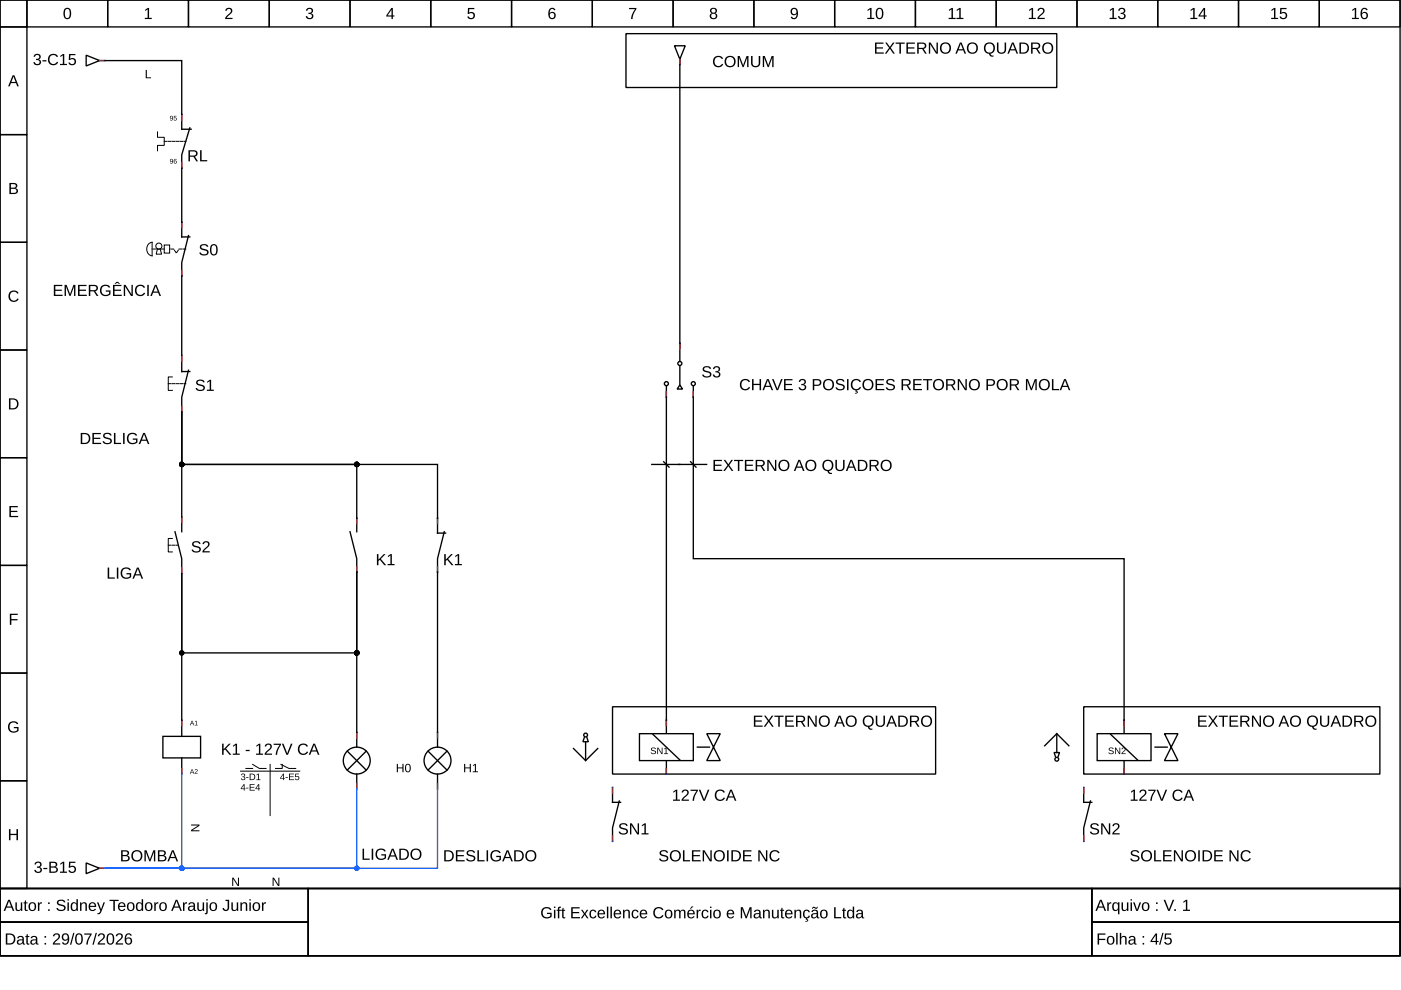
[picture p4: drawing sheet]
<svg xmlns="http://www.w3.org/2000/svg" width="297mm" height="210mm" viewBox="0 0 297 210" stroke-linecap="round" stroke-linejoin="round" font-family="sans-serif">
<g fill="none" stroke="#000" stroke-width=".29">
<path d="M0 0h296.8v188.4h-296.8zM0 0h5.7v5.7h-5.7zM5.7 0h17.1v5.7h-17.1zM22.8 0h17.2v5.7h-17.2zM40 0h17.1v5.7h-17.1zM57.1 0h17.1v5.7h-17.1zM74.2 0h17.1v5.7h-17.1zM91.3 0h17.2v5.7h-17.2zM108.5 0h17.1v5.7h-17.1zM125.6 0h17.1v5.7h-17.1zM142.7 0h17.1v5.7h-17.1zM159.8 0h17.2v5.7h-17.2z"/>
<path d="M177 0h17.1v5.7h-17.1zM194.1 0h17.1v5.7h-17.1zM211.2 0h17.1v5.7h-17.1zM228.3 0h17.2v5.7h-17.2zM245.5 0h17.1v5.7h-17.1zM262.6 0h17.1v5.7h-17.1zM279.7 0h17.1v5.7h-17.1zM0 5.7h5.7v22.8h-5.7zM132.7 7.1h91.4v11.5h-91.4zM0 28.5h5.7v22.9h-5.7zM0 51.4h5.7v22.8h-5.7zM0 74.2h5.7v22.8h-5.7z"/>
<path d="M0 97h5.7v22.9h-5.7zM0 119.9h5.7v22.8h-5.7zM0 142.7h5.7v22.8h-5.7zM129.9 149.8h68.5v14.3h-68.5zM141.3 152.7v11.4M229.8 149.8h62.8v14.3h-62.8zM0 165.5h5.7v22.9h-5.7zM0 188.4h296.8v14.3h-296.8zM0 188.4h65.4v7.1h-65.4zM0 195.5h65.4v7.2h-65.4zM65.4 188.4h166.1v14.3h-166.1zM231.5 188.4h65.3v7.1h-65.3z"/>
<path d="M231.5 195.5h65.3v7.2h-65.3z"/>
</g>
<g fill="#000">
<path d="M30.8 2.1l.5-.4h.3v2.1h.6v.2h-1.5v-.2h.6v-1.8l-.5 .4zM48 1.8a.76 .76 0 0 1 1.2 .2 .76 .76 0 0 1-.5 1.1l-.6 .7h1.2v.2h-1.6l.1-.4 .5-.5a.7 .7 0 0 0 .4-1.2l-.5 .1-.1 .3h-.3zM65.1 1.8a.69 .69 0 0 1 1-.1 .69 .69 0 0 1 0 1.1h-.2a.67 .67 0 0 1 .5 .9 .67 .67 0 0 1-1 .4l-.5-.5-.1-.2h.3a.48 .48 0 0 0 .7 .4 .48 .48 0 0 0 .2-.7l-.6-.1v-.3a.46 .46 0 0 0 .6-.2 .46 .46 0 0 0-.3-.6 .46 .46 0 0 0-.5 .4h-.3zM99.2 1.7h1.4v.2h-1.1v.8a.81 .81 0 0 1 1 .2 .81 .81 0 0 1-.1 1.1 .81 .81 0 0 1-1.1-.1l-.2-.4h.3a.53 .53 0 0 0 .8 .2 .53 .53 0 0 0 0-.8 .53 .53 0 0 0-.8 .1h-.3zM133.4 1.7h1.5l-.6 1.5-.2 .8h-.3l.1-.6 .7-1.5h-1.2zM2.1 61.9a1.18 1.18 0 0 1 1.8 .3l-.3 .1a.87 .87 0 0 0-1.3-.1 .87 .87 0 0 0 .1 1.3 .87 .87 0 0 0 1.3-.2l.3 .1a1.21 1.21 0 0 1-1.8 .4 1.21 1.21 0 0 1-.1-1.9zM2 107.3h1.8v.3h-1.5v.7h1.4v.3h-1.4v.8h1.5v.2h-1.8zM2.1 130.1h1.7v.3h-1.4v.9h1.3v.2h-1.3v1h-.3zM2 153.2a1.23 1.23 0 0 1 1.9 .3l-.3 .1a.9 .9 0 0 0-1.3-.2 .9 .9 0 0 0-.2 1.2 1 1 0 0 0 1.5 .2v-.4h-.7v-.3h1v.8a1.29 1.29 0 0 1-1.8 .2 1.29 1.29 0 0 1-.1-1.9zM1.9 175.8h.3v1h1.3v-1h.3v2.3h-.3v-1h-1.3v1h-.3z"/>
<path d="M2.7 16h.3l1 2.3h-.3l-.3-.7h-1.1l-.2 .7h-.4zM2.9 16.2l-.5 1.2h.9z"/>
<path d="M13.8 1.8a.88 .88 0 0 1 1 .1 .88 .88 0 0 1 .3 1 .88 .88 0 0 1-.8 1.2 .88 .88 0 0 1-.8-1.2v-.7zM14 2a1.59 1.59 0 0 0 .1 1.8h.2a1.09 1.09 0 0 0 .4-1.5l-.3-.4z"/>
<path d="M83 1.7h.3v1.6h.3v.2h-.3v.5h-.3v-.5h-1.1v-.2zM83 2l-.8 1.3h.8z"/>
<path d="M116.6 1.8a.74 .74 0 0 1 1.2 .3l-.3 .1a.49 .49 0 0 0-.7-.3 .49 .49 0 0 0-.2 .6l-.1 .3a.77 .77 0 0 1 1.2 0 .77 .77 0 0 1-.1 1.2 .77 .77 0 0 1-1.1-.2l-.2-.5v-.8zM116.5 3.3a.5 .5 0 0 0 1 0 .5 .5 0 0 0-1 0z"/>
<path d="M150.7 1.8a.7 .7 0 0 1 1-.1 .7 .7 0 0 1 .1 1l-.2 .1a.69 .69 0 0 1 .4 .9 .69 .69 0 0 1-1 .4 .64 .64 0 0 1-.5-.6 .64 .64 0 0 1 .4-.7l-.3-.4zM150.8 2.3a.45 .45 0 0 0 .9 0 .45 .45 0 0 0-.9 0zM150.8 3.4a.5 .5 0 0 0 1 0 .5 .5 0 0 0-1 0z"/>
<path d="M167.8 1.9a.86 .86 0 0 1 1.1-.1 .86 .86 0 0 1 .3 1 .9 .9 0 0 1-.3 1.1 .9 .9 0 0 1-1.1 0l-.1-.3 .2-.1a.5 .5 0 0 0 .7 .3 .5 .5 0 0 0 .3-.6v-.3a.76 .76 0 0 1-1.2 .1 .76 .76 0 0 1 .1-1.1zM168 2a.54 .54 0 0 0 .1 .9 .54 .54 0 0 0 .8-.3 .54 .54 0 0 0-.5-.7z"/>
<path d="M184 2.1l.5-.4h.3v2.1h.6v.2h-1.5v-.2h.6v-1.8l-.5 .4zM186 1.8a.88 .88 0 0 1 1 .1 .88 .88 0 0 1 .3 1 .88 .88 0 0 1-.8 1.2 .88 .88 0 0 1-.8-1.2v-.7zM186.2 2a1.59 1.59 0 0 0 .1 1.8h.2a1.09 1.09 0 0 0 .4-1.5l-.3-.4z"/>
<path d="M201.2 2.1l.6-.4h.2v2.1h.6v.2h-1.5v-.2h.6v-1.8l-.5 .4zM202.9 2.1l.5-.4h.3v2.1h.6v.2h-1.5v-.2h.6v-1.8l-.5 .4z"/>
<path d="M218.2 2.1l.6-.4h.2v2.1h.6v.2h-1.5v-.2h.6v-1.8l-.5 .4zM220.2 1.8a.76 .76 0 0 1 1.2 .2 .76 .76 0 0 1-.4 1.1l-.7 .7h1.2v.2h-1.6l.1-.4 .6-.5a.7 .7 0 0 0 .3-1.2l-.5 .1-.1 .3h-.3z"/>
<path d="M235.3 2.1l.6-.4h.3v2.1h.5v.2h-1.4v-.2h.6v-1.8l-.6 .4zM237.3 1.8a.69 .69 0 0 1 1-.1 .69 .69 0 0 1 0 1.1h-.2a.67 .67 0 0 1 .5 .9 .67 .67 0 0 1-1 .4l-.5-.5-.1-.2h.3a.48 .48 0 0 0 .7 .4 .48 .48 0 0 0 .2-.7l-.6-.1v-.3a.46 .46 0 0 0 .7-.2 .46 .46 0 0 0-.4-.6 .46 .46 0 0 0-.5 .4h-.3z"/>
<path d="M252.5 2.1l.5-.4h.3v2.1h.6v.2h-1.5v-.2h.6v-1.8l-.5 .4zM255.2 1.7h.3v1.6h.3v.2h-.3v.5h-.3v-.5h-1.1v-.2zM255.2 2l-.8 1.3h.8z"/>
<path d="M269.6 2.1l.5-.4h.3v2.1h.6v.2h-1.5v-.2h.6v-1.8l-.5 .4zM271.4 1.7h1.4v.2h-1.1v.8a.81 .81 0 0 1 1.1 .2 .81 .81 0 0 1-.2 1.1 .81 .81 0 0 1-1.1-.1l-.2-.4h.3a.53 .53 0 0 0 .8 .2 .53 .53 0 0 0 .1-.8 .53 .53 0 0 0-.8 .1h-.3z"/>
<path d="M286.7 2.1l.6-.4h.2v2.1h.6v.2h-1.5v-.2h.6v-1.8l-.5 .4zM288.8 1.8a.74 .74 0 0 1 1.2 .3l-.3 .1a.49 .49 0 0 0-.6-.3 .49 .49 0 0 0-.3 .6v.3a.77 .77 0 0 1 1.1 0 .77 .77 0 0 1-.1 1.2 .77 .77 0 0 1-1.1-.2l-.2-.5v-.8zM288.7 3.3a.5 .5 0 0 0 1 0 .5 .5 0 0 0-1 0z"/>
<path d="M2 38.8a1.53 1.53 0 0 1 1.6 .3l.1 .5-.5 .3a.64 .64 0 0 1 .6 .8 .64 .64 0 0 1-.8 .4h-1zM2.3 39v.8h.8l.2-.2-.1-.5zM2.3 40v.9l1.1-.1a.42 .42 0 0 0-.2-.7z"/>
<path d="M1.9 84.5h.8a1.18 1.18 0 0 1 1.2 1.1 1.18 1.18 0 0 1-1.1 1.2h-.9zM2.2 84.7v1.9h.5a.97 .97 0 0 0 .9-1.3 .97 .97 0 0 0-1.4-.6z"/>
<path d="M1.7 190.8h.4l.9 2.3h-.3l-.3-.7h-1l-.3 .7h-.3zM1.9 191l-.4 1.2h.8zM3.3 191.3h.3v1.2a.44 .44 0 0 0 .5 .5 .44 .44 0 0 0 .3-.6v-1.1h.3v1.8h-.3v-.3a.61 .61 0 0 1-.7 .4 .61 .61 0 0 1-.4-.7zM5.3 190.9h.2v.4h.3v.2h-.3v1.2l.1 .2h.3v.2h-.5l-.1-.1-.1-1.5h-.2v-.2h.2zM6.2 191.5a.91 .91 0 0 1 1.5 .6 .91 .91 0 0 1-1.1 1l-.4-.2-.1-.4zM6.6 191.6a.71 .71 0 0 0-.3 .9 .71 .71 0 0 0 .8 .4 .82 .82 0 0 0-.2-1.4zM8 191.3h.3v.4l.2-.3 .4-.1v.3h-.3l-.2 .3-.1 1.2h-.3zM10.2 191.3h.3v.4h-.3zM10.2 192.8h.3v.3h-.3zM12.2 191a1.07 1.07 0 0 1 1.7 .3h-.4a.58 .58 0 0 0-.6-.3 .58 .58 0 0 0-.5 .5l.6 .3a.72 .72 0 0 1 .9 .7 .72 .72 0 0 1-1 .7 .87 .87 0 0 1-1-.6l.4-.1a.71 .71 0 0 0 .7 .4 .71 .71 0 0 0 .6-.5l-.6-.3a.76 .76 0 0 1-.7-.3 .76 .76 0 0 1-.1-.8zM14.3 190.7h.3v.2h-.3zM14.3 191.3h.3v1.8h-.3zM15.1 191.5l.5-.2 .6 .3v-.9h.3v2.4h-.3v-.3a.69 .69 0 0 1-.9 .3 .69 .69 0 0 1-.3-.9zM15.4 191.7a.88 .88 0 0 0 .3 1.2 .75 .75 0 0 0 .5-.7 .75 .75 0 0 0-.5-.7zM17 191.3h.2l.1 .3a.61 .61 0 0 1 .7-.3 .61 .61 0 0 1 .4 .6v1.2h-.3v-1.1a.44 .44 0 0 0-.5-.5 .44 .44 0 0 0-.3 .6v1h-.3zM19 191.5a.82 .82 0 0 1 1-.1 .82 .82 0 0 1 .4 .9h-1.3a.53 .53 0 0 0 .3 .6 .53 .53 0 0 0 .7-.2h.2a.9 .9 0 0 1-1.2 .3 .9 .9 0 0 1-.2-1.3zM19.2 191.7l-.1 .4h1l-.3-.6zM20.6 191.3h.3l.5 1.5 .5-1.5h.4l-.7 1.8a.77 .77 0 0 1-.9 .7v-.2h.3l.3-.5zM23.2 190.8h2v.2h-.8v2.1h-.4v-2.1h-.8zM25.2 191.5a.82 .82 0 0 1 1-.1 .82 .82 0 0 1 .4 .9h-1.3a.53 .53 0 0 0 .3 .6 .53 .53 0 0 0 .7-.2h.3a.9 .9 0 0 1-1.3 .3 .9 .9 0 0 1-.2-1.3zM25.5 191.7l-.2 .4h1l-.3-.6zM27.1 191.5a.91 .91 0 0 1 1.4 .6 .91 .91 0 0 1-1 1l-.4-.2-.2-.4zM27.4 191.6a.71 .71 0 0 0-.2 .9 .71 .71 0 0 0 .8 .4 .82 .82 0 0 0-.3-1.4zM29 191.5l.5-.2 .5 .3v-.9h.3l.1 2.4h-.3l-.1-.3a.69 .69 0 0 1-.8 .3 .69 .69 0 0 1-.4-.9zM29.2 191.7a.88 .88 0 0 0 .4 1.2 .75 .75 0 0 0 .5-.7 .75 .75 0 0 0-.5-.7zM30.9 191.5a.91 .91 0 0 1 1.4 .6 .91 .91 0 0 1-1 1l-.4-.2-.2-.4zM31.2 191.6a.71 .71 0 0 0-.2 .9 .71 .71 0 0 0 .8 .4 .82 .82 0 0 0-.3-1.4zM32.7 191.3h.3v.4l.2-.3 .4-.1v.3h-.4l-.1 .3-.1 1.2h-.3zM34 191.5a.91 .91 0 0 1 1.4 .6 .91 .91 0 0 1-1.1 1l-.3-.2-.2-.4zM34.3 191.6a.71 .71 0 0 0-.3 .9 .71 .71 0 0 0 .8 .4 .82 .82 0 0 0-.2-1.4zM37.2 190.8h.4l1 2.3h-.4l-.2-.7h-1.1l-.3 .7h-.3zM37.4 191l-.4 1.2h.9zM38.8 191.3h.3v.4l.2-.3 .3-.1v.3h-.3l-.2 .3v1.2h-.3zM40.1 191.4a.72 .72 0 0 1 .8-.1 .72 .72 0 0 1 .4 .6v.9l.3 .1v.2h-.4l-.2-.3a.61 .61 0 0 1-.7 .4 .61 .61 0 0 1-.4-.7 .61 .61 0 0 1 .7-.5h.4a.41 .41 0 0 0-.2-.5 .41 .41 0 0 0-.6 .3h-.3zM40.3 192.3a.4 .4 0 0 0 .1 .7 .4 .4 0 0 0 .6-.3v-.5zM41.8 191.3h.3v1.2a.44 .44 0 0 0 .5 .5 .44 .44 0 0 0 .4-.6v-1.1h.3v1.8h-.3v-.3a.61 .61 0 0 1-.7 .4 .61 .61 0 0 1-.5-.7zM43.7 190.7h.3v.2h-.3zM43.7 191.3h.3v2.1a.44 .44 0 0 1-.6 .4v-.2l.3-.1zM44.6 191.5a.91 .91 0 0 1 1.4 .6 .91 .91 0 0 1-1 1l-.4-.2-.2-.4zM44.9 191.6a.71 .71 0 0 0-.2 .9 .71 .71 0 0 0 .8 .4 .82 .82 0 0 0-.3-1.4zM47.8 190.8h.8v1.6a.71 .71 0 0 1-.7 .8 .71 .71 0 0 1-.7-.7h.3a.39 .39 0 0 0 .4 .4 .39 .39 0 0 0 .4-.5v-1.4h-.5zM49.1 191.3h.3v1.2a.44 .44 0 0 0 .4 .5 .44 .44 0 0 0 .4-.6v-1.1h.3v1.8h-.3v-.3a.61 .61 0 0 1-.7 .4 .61 .61 0 0 1-.4-.7zM51 191.3h.3v.3a.61 .61 0 0 1 .7-.3 .61 .61 0 0 1 .4 .6v1.2h-.3v-1.1a.44 .44 0 0 0-.5-.5 .44 .44 0 0 0-.3 .6v1h-.3zM52.9 190.7h.3v.2h-.3zM52.9 191.3h.3v1.8h-.3zM53.7 191.5a.91 .91 0 0 1 1.5 .6 .91 .91 0 0 1-1.1 1l-.4-.2-.1-.4zM54.1 191.6a.71 .71 0 0 0-.3 .9 .71 .71 0 0 0 .8 .4 .82 .82 0 0 0-.2-1.4zM55.5 191.3h.3v.4l.2-.3 .4-.1v.3h-.3l-.2 .3-.1 1.2h-.3z"/>
<path d="M1.2 197.9h.8a1.18 1.18 0 0 1 1.3 1.1 1.18 1.18 0 0 1-1.2 1.3h-.9zM1.6 198.2v1.8h.5a.97 .97 0 0 0 .8-1.2 .97 .97 0 0 0-1.3-.6zM3.9 198.5a.72 .72 0 0 1 .7-.1 .72 .72 0 0 1 .5 .6v.9l.2 .2v.2h-.4l-.1-.4a.61 .61 0 0 1-.8 .5 .61 .61 0 0 1-.4-.8 .61 .61 0 0 1 .7-.4h.5a.41 .41 0 0 0-.3-.5 .41 .41 0 0 0-.5 .2h-.4zM4 199.5a.4 .4 0 0 0 .1 .6 .4 .4 0 0 0 .6-.3l.1-.4zM5.7 198.1h.2v.4h.3v.2h-.3v1.1l.1 .2h.3v.3h-.6l-.1-.2v-1.4h-.2v-.2h.2zM6.7 198.5a.72 .72 0 0 1 .8-.1 .72 .72 0 0 1 .4 .6v.9l.3 .2v.2h-.4l-.2-.4a.61 .61 0 0 1-.7 .5 .61 .61 0 0 1-.5-.8 .61 .61 0 0 1 .8-.4h.4a.41 .41 0 0 0-.3-.5 .41 .41 0 0 0-.5 .2h-.3zM6.9 199.5a.4 .4 0 0 0 .1 .6 .4 .4 0 0 0 .5-.3l.1-.4zM9.4 198.5h.4v.3h-.4zM9.4 199.9h.4v.4h-.4zM11.5 198a.76 .76 0 0 1 1.2 .2 .76 .76 0 0 1-.5 1.1l-.7 .7h1.3v.3h-1.6l.1-.4 .5-.6a.7 .7 0 0 0 .4-1.1h-.5l-.2 .3h-.3zM13.3 198.1a.86 .86 0 0 1 1.1-.1 .86 .86 0 0 1 .3 1 .9 .9 0 0 1-.3 1.1 .9 .9 0 0 1-1.1 0l-.2-.3h.3a.5 .5 0 0 0 .7 .2 .5 .5 0 0 0 .3-.6v-.3a.76 .76 0 0 1-1.2 .1 .76 .76 0 0 1 .1-1.1zM13.5 198.3a.54 .54 0 0 0 .1 .8 .54 .54 0 0 0 .8-.3 .54 .54 0 0 0-.5-.7zM15.5 197.8h.3l-.7 2.5h-.3zM16.3 198a.88 .88 0 0 1 1 .1 .88 .88 0 0 1 .3 1 .88 .88 0 0 1-.9 1.2 .88 .88 0 0 1-.8-1.2l.1-.7zM16.4 198.2a1.59 1.59 0 0 0 .2 1.8l.1 .1a1.09 1.09 0 0 0 .5-1.6l-.3-.4zM17.9 197.9h1.5l-.7 1.5-.1 .9h-.3l.1-.7 .7-1.4h-1.2zM20.3 197.8h.2l-.6 2.5h-.3zM21 198a.76 .76 0 0 1 1.2 .2 .76 .76 0 0 1-.5 1.1l-.7 .7h1.3v.3h-1.6l.1-.4 .5-.6a.7 .7 0 0 0 .4-1.1h-.5l-.2 .3h-.3zM22.9 198a.88 .88 0 0 1 1.1 .1 .88 .88 0 0 1 .2 1 .88 .88 0 0 1-.8 1.2 .88 .88 0 0 1-.8-1.2l.1-.7zM23.1 198.2a1.59 1.59 0 0 0 .1 1.8l.2 .1a1.09 1.09 0 0 0 .5-1.6l-.3-.4zM24.8 198a.76 .76 0 0 1 1.2 .2 .76 .76 0 0 1-.5 1.1l-.6 .7h1.2v.3h-1.6l.1-.4 .5-.6a.7 .7 0 0 0 .4-1.1h-.5l-.2 .3h-.3zM26.8 198a.74 .74 0 0 1 1.1 .4h-.2a.49 .49 0 0 0-.7-.2 .49 .49 0 0 0-.3 .6v.3a.77 .77 0 0 1 1.2 0 .77 .77 0 0 1-.1 1.1 .77 .77 0 0 1-1.2-.2l-.1-.5v-.7zM26.7 199.5a.5 .5 0 0 0 1 0 .5 .5 0 0 0-1 0z"/>
<path d="M115 192.6a1.23 1.23 0 0 1 1.9 .3l-.3 .1a.9 .9 0 0 0-1.3-.3 .9 .9 0 0 0-.1 1.3 1 1 0 0 0 1.5 .2v-.4h-.7v-.3h1v.8a1.29 1.29 0 0 1-1.9 .2 1.29 1.29 0 0 1-.1-1.9zM117.4 192.2h.4v.3h-.4zM117.4 192.9h.4v1.8h-.4zM118.4 192.3l.5-.1v.3l-.3 .1v.3h.3v.2h-.3v1.6h-.3v-1.6h-.3v-.2h.3zM119.3 192.5h.2v.4h.3v.2h-.3v1.2l.1 .2h.3v.2h-.6l-.1-.2v-1.4h-.2v-.2h.2zM121.1 192.3h1.8v.3h-1.5v.8h1.4v.2h-1.4v.8h1.6v.3h-1.9zM123.2 192.9h.3l.5 .7 .4-.7h.3l-.6 .9 .7 .9h-.3l-.5-.7-.5 .7h-.3l.6-.9zM125.2 193.1a.74 .74 0 0 1 1.2 .3h-.3a.46 .46 0 0 0-.6-.3 .46 .46 0 0 0-.2 .7 .47 .47 0 0 0 .2 .6 .47 .47 0 0 0 .6-.3l.3 .1a.8 .8 0 0 1-1.1 .5 .8 .8 0 0 1-.3-1.2zM126.9 193.1a.82 .82 0 0 1 1-.2 .82 .82 0 0 1 .4 1h-1.3a.53 .53 0 0 0 .3 .6 .53 .53 0 0 0 .7-.3l.2 .1a.9 .9 0 0 1-1.2 .3 .9 .9 0 0 1-.2-1.3zM127.1 193.2l-.1 .4h1l-.3-.5zM128.7 192.2h.3v2.5h-.3zM129.4 192.2h.3v2.5h-.3zM130.3 193.1a.82 .82 0 0 1 1-.2 .82 .82 0 0 1 .4 1h-1.3a.53 .53 0 0 0 .3 .6 .53 .53 0 0 0 .7-.3l.3 .1a.9 .9 0 0 1-1.3 .3 .9 .9 0 0 1-.2-1.3zM130.6 193.2l-.2 .4h1l-.3-.5zM132.1 192.9h.3v.3a.61 .61 0 0 1 .7-.3 .61 .61 0 0 1 .4 .6v1.2h-.3v-1.1a.44 .44 0 0 0-.4-.5 .44 .44 0 0 0-.4 .6v1h-.3zM134.1 193.1a.74 .74 0 0 1 1.3 .3h-.3a.46 .46 0 0 0-.7-.3 .46 .46 0 0 0-.2 .7 .47 .47 0 0 0 .3 .6 .47 .47 0 0 0 .6-.3l.3 .1a.8 .8 0 0 1-1.1 .5 .8 .8 0 0 1-.4-1.2zM135.8 193.1a.82 .82 0 0 1 1-.2 .82 .82 0 0 1 .4 1h-1.3a.53 .53 0 0 0 .4 .6 .53 .53 0 0 0 .6-.3l.3 .1a.9 .9 0 0 1-1.3 .3 .9 .9 0 0 1-.2-1.3zM136.1 193.2l-.2 .4h1l-.3-.5zM138.8 192.6a1.18 1.18 0 0 1 1.9 .3l-.3 .1a.87 .87 0 0 0-1.3-.1 .87 .87 0 0 0 0 1.3 .87 .87 0 0 0 1.3-.2l.3 .1a1.21 1.21 0 0 1-1.8 .4 1.21 1.21 0 0 1-.1-1.9zM141.2 193.1a.91 .91 0 0 1 1.4 .5 .91 .91 0 0 1-1.1 1.1l-.4-.2-.1-.4zM141.5 193.2a.71 .71 0 0 0-.3 .8 .71 .71 0 0 0 .8 .4 .82 .82 0 0 0-.2-1.3zM142.9 192.9h.3v.3a.56 .56 0 0 1 .5-.3 .56 .56 0 0 1 .6 .3 .56 .56 0 0 1 .6-.3 .56 .56 0 0 1 .4 .6v1.2h-.3v-1.4a.4 .4 0 0 0-.5-.2 .4 .4 0 0 0-.2 .6v1h-.3v-1.4a.4 .4 0 0 0-.5-.2 .4 .4 0 0 0-.3 .6v1h-.3zM145.9 193.1a.82 .82 0 0 1 1-.2 .82 .82 0 0 1 .4 1h-1.3a.53 .53 0 0 0 .3 .6 .53 .53 0 0 0 .7-.3l.3 .1a.9 .9 0 0 1-1.3 .3 .9 .9 0 0 1-.2-1.3zM146.2 193.2l-.2 .4h1l-.3-.5zM146.7 192.2h.3l-.7 .5zM147.7 192.9h.3v.4l.2-.4h.3v.3h-.3l-.2 .2v1.3h-.3zM148.9 193.1a.74 .74 0 0 1 1.3 .3h-.3a.46 .46 0 0 0-.6-.3 .46 .46 0 0 0-.2 .7 .47 .47 0 0 0 .2 .6 .47 .47 0 0 0 .6-.3l.3 .1a.8 .8 0 0 1-1.1 .5 .8 .8 0 0 1-.3-1.2zM150.5 192.2h.3v.3h-.3zM150.5 192.9h.3v1.8h-.3zM151.4 193.1a.91 .91 0 0 1 1.4 .5 .91 .91 0 0 1-1 1.1l-.4-.2-.2-.4zM151.7 193.2a.71 .71 0 0 0-.2 .8 .71 .71 0 0 0 .8 .4 .82 .82 0 0 0-.3-1.3zM154.3 193.1a.82 .82 0 0 1 1-.2 .82 .82 0 0 1 .4 1h-1.3a.53 .53 0 0 0 .3 .6 .53 .53 0 0 0 .7-.3l.2 .1a.9 .9 0 0 1-1.3 .3 .9 .9 0 0 1-.1-1.3zM154.5 193.2l-.1 .4h1l-.3-.5zM157.1 192.3h.4l.7 2.1 .7-2.1h.5v2.4h-.3v-2.1l-.8 2.1h-.2l-.8-2.1v2.1h-.2zM160.1 193a.72 .72 0 0 1 .7-.1 .72 .72 0 0 1 .5 .6v.9l.2 .1v.2h-.3l-.2-.3a.61 .61 0 0 1-.8 .4 .61 .61 0 0 1-.4-.8 .61 .61 0 0 1 .8-.4h.4a.41 .41 0 0 0-.3-.5 .41 .41 0 0 0-.5 .3l-.3-.1zM160.2 193.9a.4 .4 0 0 0 .1 .7 .4 .4 0 0 0 .6-.4l.1-.4zM161.8 192.9h.2l.1 .3a.61 .61 0 0 1 .7-.3 .61 .61 0 0 1 .4 .6v1.2h-.3v-1.1a.44 .44 0 0 0-.5-.5 .44 .44 0 0 0-.3 .6v1h-.3zM163.7 192.9h.3v1.1a.44 .44 0 0 0 .4 .5 .44 .44 0 0 0 .4-.6v-1h.3v1.8h-.3v-.3a.61 .61 0 0 1-.7 .3 .61 .61 0 0 1-.4-.6zM165.7 192.5h.2v.4h.3v.2h-.3v1.2l.1 .2h.3v.2h-.5l-.2-.2v-1.4h-.2v-.2h.2zM166.6 193.1a.82 .82 0 0 1 1-.2 .82 .82 0 0 1 .4 1h-1.2a.53 .53 0 0 0 .3 .6 .53 .53 0 0 0 .6-.3l.3 .1a.9 .9 0 0 1-1.3 .3 .9 .9 0 0 1-.2-1.3zM166.9 193.2l-.1 .4h.9l-.3-.5zM168.4 192.9h.3v.3a.61 .61 0 0 1 .7-.3 .61 .61 0 0 1 .5 .6v1.2h-.3v-1.1a.44 .44 0 0 0-.5-.5 .44 .44 0 0 0-.4 .6v1h-.3zM170.4 193.1a.74 .74 0 0 1 1.3 .3h-.3a.46 .46 0 0 0-.6-.3 .46 .46 0 0 0-.2 .7 .47 .47 0 0 0 .2 .6 .47 .47 0 0 0 .6-.3l.3 .1a.8 .8 0 0 1-1.1 .5 .8 .8 0 0 1-.3-1.2zM170.9 194.7h.2l-.1 .2 .4 .2-.2 .3h-.5v-.1l.4-.2-.3-.1zM172.3 193a.72 .72 0 0 1 .7-.1 .72 .72 0 0 1 .4 .6l.1 .9 .2 .1v.2h-.4l-.1-.3a.61 .61 0 0 1-.8 .4 .61 .61 0 0 1-.4-.8 .61 .61 0 0 1 .7-.4h.4a.41 .41 0 0 0-.2-.5 .41 .41 0 0 0-.5 .3l-.4-.1zM172.4 193.9a.4 .4 0 0 0 .1 .7 .4 .4 0 0 0 .6-.4v-.4zM172.3 192.4l.3-.1 .4 .1 .4-.2-.1 .3a.53 .53 0 0 1-.8 0l-.3 .2zM174.1 193.1a.91 .91 0 0 1 1.4 .5 .91 .91 0 0 1-1.1 1.1l-.3-.2-.2-.4zM174.4 193.2a.71 .71 0 0 0-.3 .8 .71 .71 0 0 0 .9 .4 .82 .82 0 0 0-.3-1.3zM176.9 192.3h.3v2.1h1.2v.3h-1.5zM178.8 192.5h.2v.4h.4v.2h-.4v1.2l.1 .2h.3v.2h-.5l-.1-.2-.1-1.4h-.2v-.2h.2zM179.7 193.1l.5-.2 .6 .3v-1h.3v2.5h-.3v-.3a.69 .69 0 0 1-.9 .3 .69 .69 0 0 1-.3-.9zM180 193.3a.88 .88 0 0 0 .3 1.2 .75 .75 0 0 0 .5-.7 .75 .75 0 0 0-.5-.7zM181.8 193a.72 .72 0 0 1 .7-.1 .72 .72 0 0 1 .5 .6v.9l.2 .1v.2h-.3l-.2-.3a.61 .61 0 0 1-.8 .4 .61 .61 0 0 1-.4-.8 .61 .61 0 0 1 .8-.4h.4a.41 .41 0 0 0-.3-.5 .41 .41 0 0 0-.5 .3l-.3-.1zM181.9 193.9a.4 .4 0 0 0 .1 .7 .4 .4 0 0 0 .6-.4l.1-.4z"/>
<path d="M232.7 197.9h1.7v.3h-1.4v.9h1.3v.2h-1.3v1h-.3zM234.9 198.7a.91 .91 0 0 1 1.4 .5 .91 .91 0 0 1-1.1 1.1l-.3-.2-.2-.5zM235.2 198.7a.71 .71 0 0 0-.3 .9 .71 .71 0 0 0 .9 .4 .82 .82 0 0 0-.3-1.4zM236.7 197.8h.3v2.5h-.3zM237.4 197.8h.3v1a.61 .61 0 0 1 .7-.4 .61 .61 0 0 1 .5 .7v1.2h-.3v-1.2a.43 .43 0 0 0-.5-.5 .43 .43 0 0 0-.4 .6v1.1h-.3zM239.5 198.5a.72 .72 0 0 1 .8-.1 .72 .72 0 0 1 .4 .6v.9l.3 .2v.2h-.4l-.2-.4a.61 .61 0 0 1-.7 .5 .61 .61 0 0 1-.5-.8 .61 .61 0 0 1 .8-.4h.4a.41 .41 0 0 0-.3-.5 .41 .41 0 0 0-.5 .2h-.3zM239.7 199.5a.4 .4 0 0 0 .1 .6 .4 .4 0 0 0 .5-.3l.1-.4zM242.3 198.5h.3v.3h-.3zM242.3 199.9h.3v.4h-.3zM245 197.9h.3v1.6h.3v.2h-.3v.6h-.3v-.6h-1.1v-.2zM245 198.3l-.8 1.2h.8zM246.4 197.8h.3l-.7 2.5h-.3zM247 197.9h1.3v.3h-1l-.1 .7a.81 .81 0 0 1 1.1 .2 .81 .81 0 0 1-.1 1.1 .81 .81 0 0 1-1.1 0l-.3-.5h.3a.53 .53 0 0 0 .8 .2 .53 .53 0 0 0 .1-.8 .53 .53 0 0 0-.8 .1h-.3z"/>
<path d="M233.2 190.8h.4l.9 2.3h-.3l-.3-.7h-1l-.3 .7h-.4zM233.4 191l-.5 1.2h.9zM234.8 191.3h.2l.1 .4 .1-.3 .4-.1v.3h-.3l-.2 .3v1.2h-.3zM236 191.5l.5-.2 .5 .3 .1-.3h.2v2.5h-.3v-1a.69 .69 0 0 1-.8 .3 .69 .69 0 0 1-.4-.9zM236.2 191.7a.88 .88 0 0 0 .3 1.2 .75 .75 0 0 0 .6-.7 .75 .75 0 0 0-.5-.7zM237.8 191.3h.3v1.2a.44 .44 0 0 0 .5 .5 .44 .44 0 0 0 .3-.6v-1.1h.3v1.8h-.2l-.1-.3a.61 .61 0 0 1-.7 .4 .61 .61 0 0 1-.4-.7zM239.7 190.7h.3v.2h-.3zM239.7 191.3h.3v1.8h-.3zM240.2 191.3h.4l.5 1.6 .5-1.6h.3l-.6 1.8h-.4zM242.3 191.5a.91 .91 0 0 1 1.4 .6 .91 .91 0 0 1-1.1 1l-.3-.2-.2-.4zM242.6 191.6a.71 .71 0 0 0-.2 .9 .71 .71 0 0 0 .8 .4 .82 .82 0 0 0-.3-1.4zM245.1 191.3h.3v.4h-.3zM245.1 192.8h.3v.3h-.3zM246.7 190.8h.3l.8 2.1 .8-2.1h.4l-1 2.3h-.3zM249 192.8h.3v.3h-.3zM250.9 191.2l.6-.4h.2v2.1h.6v.2h-1.5v-.2h.6v-1.8l-.5 .3z"/>
</g>
<path d="M135.6 155.6h11.4v5.7h-11.4z" fill-rule="evenodd" fill="#fff" stroke="#000" stroke-width=".29"/>
<g fill="none" stroke="#000" stroke-width=".29">
<path d="M144.1 72.8v3.7M144.1 77.6v4M141.3 81.9v2.3M144.1 81.6l.6 .9h-1.1zM147 81.9v2.3M138.4 155.7l5.7 5.4M147.8 158.4h2.6M149.8 155.6h2.9l-2.9 5.7h2.9zM238.3 152.7v11.4"/>
<circle cx="144.1" cy="77.1" r=".43"/>
<circle cx="141.3" cy="81.3" r=".43"/>
<circle cx="147" cy="81.3" r=".43"/>
</g>
<g fill="#000">
<path d="M149.1 77.9a1.07 1.07 0 0 1 1.7 .3h-.3a.58 .58 0 0 0-.7-.4 .58 .58 0 0 0-.5 .6l.6 .3a.72 .72 0 0 1 .9 .7 .72 .72 0 0 1-.9 .7 .87 .87 0 0 1-1-.6l.3-.1a.71 .71 0 0 0 .7 .4 .71 .71 0 0 0 .6-.5l-.5-.3a.76 .76 0 0 1-.8-.3 .76 .76 0 0 1-.1-.8zM151.4 77.8a.69 .69 0 0 1 1-.1 .69 .69 0 0 1 0 1l-.2 .1a.67 .67 0 0 1 .5 .9 .67 .67 0 0 1-1 .3l-.5-.4-.1-.2h.3a.48 .48 0 0 0 .7 .4 .48 .48 0 0 0 .2-.7l-.6-.1v-.3a.46 .46 0 0 0 .6-.2 .46 .46 0 0 0-.3-.6 .46 .46 0 0 0-.5 .4l-.3-.1z"/>
<path d="M138.2 158.6l.5-.1 .4 .3h-.2a.32 .32 0 0 0-.4-.2 .32 .32 0 0 0-.2 .4 .58 .58 0 0 1 .6 .2 .58 .58 0 0 1 .1 .6l-.3 .1a.6 .6 0 0 1-.7-.3l.1-.1a.37 .37 0 0 0 .5 .3 .37 .37 0 0 0 .2-.4l-.6-.2a.34 .34 0 0 1-.2-.3 .34 .34 0 0 1 .2-.3zM139.4 158.5h.2l.7 1.2v-1.2h.2v1.4h-.3l-.7-1.2v1.2h-.1zM140.8 158.7l.5-.2v1.2h.3v.2h-.8v-.2h.3v-1l-.3 .2z"/>
<path d="M142.8 167.8l.5-.4h.3v2.1h.6v.3h-1.5v-.3h.6v-1.8l-.5 .4zM144.8 167.6a.76 .76 0 0 1 1.2 .1 .76 .76 0 0 1-.5 1.1l-.7 .7h1.3v.3h-1.6l.1-.4 .5-.6a.7 .7 0 0 0 .4-1.1h-.5l-.2 .3h-.3zM146.4 167.4h1.6l-.7 1.6-.1 .8h-.4l.1-.6 .8-1.5h-1.3zM148.2 167.4h.3l.8 2.1 .8-2.1h.3l-1 2.4h-.3zM151.9 167.7a1.18 1.18 0 0 1 1.8 .3l-.3 .1a.87 .87 0 0 0-1.3-.1 .87 .87 0 0 0 .1 1.3 .87 .87 0 0 0 1.3-.2l.2 .1a1.21 1.21 0 0 1-1.8 .4 1.21 1.21 0 0 1 0-1.9zM154.8 167.4h.4l.9 2.4h-.3l-.3-.7h-1l-.3 .7h-.3zM155 167.7l-.5 1.1h.9z"/>
</g>
<path d="M144.1 72.8v1.1M141.3 83.1v1.1M147 83.1v1.1M141.3 152.7v1.1M141.3 163v1.1" fill="none" stroke="#f00" stroke-width=".29"/>
<path d="M144.1 72.8h.1M141.3 84.2h.1M147 84.2h.1M141.3 152.7h.1M141.3 164.1h.1" fill="none" stroke="#00f" stroke-width=".29"/>
<path d="M232.6 155.6h11.4v5.7h-11.4z" fill-rule="evenodd" fill="#fff" stroke="#000" stroke-width=".29"/>
<g fill="none" stroke="#000" stroke-width=".29">
<path d="M18.3 11.7l2.8 1.1-2.8 1.2zM21.1 12.8h.9M22.3 12.8h16.2v14.6h2M143 9.7h2.3l-1.2 2.9zM144.1 13.7v59.1M144.1 12.6v.8M40.2 27.1l-1.7 5.7v17.4h1.7M40 49.9l-1.5 5.8v19.7M38.5 75.6v3.2h1.7M40 78.5l-1.5 5.7v2.9M38.5 87.3v11.2h37.1v14.2M38.5 87.3v11.2h54.3v14.5h1.7"/>
<path d="M38.5 87.3v22.3M138.2 98.5h11.6M140.7 97.9l1.2 1.1M141.3 84.2v68.5M146.4 97.9l1.2 1.1M147 84.2v34.3h91.3v34.2M37.1 112.7l1.4 5.8v2.8M38.5 109.9v2.8M74.2 112.7l1.4 5.8v2.8M94.2 112.7l-1.4 5.8v36.8M75.6 121.3v17.1h-37.1v-16.8v34.5M75.6 121.3v34"/>
<path d="M34.5 156.1h8v4.6h-8zM73.6 159.3l4 4M75.6 155.6v2.8M77.6 159.3l-4 4M90.8 159.3l4 4M92.8 155.6v2.8M94.8 159.3l-4 4M121.6 158.7l2.6 2.6 2.5-2.6M123.9 156.4l-.3 .9h1.1l-.3-.9M124.2 157.3v3.7M221.5 158.1l2.6-2.5 2.5 2.5M224.1 155.8v3.8"/>
<path d="M235.5 155.7l5.7 5.4M244.9 158.4h2.6M246.9 155.6h2.8l-2.8 5.7h2.8zM38.5 160.7v3.4M75.6 164.1v2.9M92.8 164.1v2.9M129.9 167v3.1h1.7M131.3 169.8l-1.4 5.7v2.9M223.8 160.4l-.3-.8h1.1l-.3 .8M229.8 167v3.1h1.7M231.2 169.8l-1.4 5.7v2.9M18.3 183l2.8 1.1-2.8 1.1z"/>
<path d="M21.1 184.1h.9"/>
<circle cx="124.2" cy="155.8" r=".4"/>
<circle cx="75.6" cy="161.3" r="2.85"/>
<circle cx="92.8" cy="161.3" r="2.85"/>
<circle cx="224.1" cy="161" r=".4"/>
</g>
<g fill="#000">
<path d="M30.9 14.8h.2v1.6h.9v.2h-1.1zM40.5 174.8h1.8v.3l-1.5 1 1.5-.1v.3h-1.8v-.3l1.5-1h-1.5zM49.2 186.1h.3l1 1.5v-1.5h.2v1.7h-.3l-1-1.5v1.5h-.2zM57.8 186.1h.3l.9 1.5v-1.5h.2v1.7h-.3l-.9-1.5v1.5h-.2z"/>
<path d="M7.4 11.6a.69 .69 0 0 1 1-.1 .69 .69 0 0 1 0 1l-.3 .1a.67 .67 0 0 1 .6 .9 .67 .67 0 0 1-1 .3l-.6-.4v-.2h.3a.48 .48 0 0 0 .6 .4 .48 .48 0 0 0 .2-.8l-.6-.1v-.2a.46 .46 0 0 0 .7-.2 .46 .46 0 0 0-.3-.7 .46 .46 0 0 0-.6 .4h-.3zM9 12.8h.8v.2h-.8zM10.5 11.7a1.18 1.18 0 0 1 1.8 .3l-.3 .1a.87 .87 0 0 0-1.3-.1 .87 .87 0 0 0 .1 1.3 .87 .87 0 0 0 1.3-.2l.2 .1a1.21 1.21 0 0 1-1.8 .4 1.21 1.21 0 0 1 0-1.9zM12.8 11.8l.5-.4h.3v2.1h.6v.3h-1.5v-.3h.6v-1.8l-.5 .4zM14.6 11.4h1.4v.3h-1.1v.7a.81 .81 0 0 1 1.1 .2 .81 .81 0 0 1-.1 1.1 .81 .81 0 0 1-1.1 0l-.3-.4 .3-.1a.53 .53 0 0 0 .8 .3 .53 .53 0 0 0 .1-.8 .53 .53 0 0 0-.8 0h-.3z"/>
<path d="M151.5 12.2a1.18 1.18 0 0 1 1.8 .2l-.3 .1a.87 .87 0 0 0-1.3 0 .87 .87 0 0 0 .1 1.2 .87 .87 0 0 0 1.3-.2l.2 .1a1.21 1.21 0 0 1-1.8 .4 1.21 1.21 0 0 1 0-1.8zM153.5 13a1.25 1.25 0 0 1 2.5 0 1.25 1.25 0 0 1-2.5 0zM154.2 12.3a.92 .92 0 0 0 0 1.4 .92 .92 0 0 0 1.3-.1 .92 .92 0 0 0-.1-1.3 .92 .92 0 0 0-1.2 0zM156.4 11.9h.4l.8 2 .7-2h.4v2.3h-.3v-2l-.7 2h-.3l-.7-2v2h-.3zM159.2 11.9h.4v1.4a.65 .65 0 0 0 .6 .7 .65 .65 0 0 0 .7-.7v-1.4h.3v1.4a.98 .98 0 0 1-1 1 .98 .98 0 0 1-1-.9zM161.7 11.9h.4l.8 2 .7-2h.4v2.3h-.3v-2l-.7 2h-.2l-.8-2v2h-.3z"/>
<path d="M185.5 9h1.8v.3h-1.5v.7h1.4v.3h-1.4v.8h1.6v.3h-1.9zM187.7 9h.3l.7 .9 .6-.9h.4l-.8 1.1 .8 1.3h-.3l-.7-1.1-.7 1.1h-.4l.9-1.2zM189.9 9h1.9v.3h-.8v2.1h-.3v-2.1h-.8zM192.2 9h1.8v.3h-1.5v.7h1.4v.3h-1.4v.8h1.5v.3h-1.8zM194.5 9h1.1a.68 .68 0 0 1 .8 .6 .68 .68 0 0 1-.6 .8l.7 1h-.4l-.6-1h-.7v1h-.3zM194.8 9.3v.8h.8a.44 .44 0 0 0 .5-.4 .44 .44 0 0 0-.6-.4zM196.9 9h.4l1.3 2v-2h.2v2.4h-.3l-1.3-2v2h-.3zM199.2 10.2a1.22 1.22 0 0 1 2.4 0 1.22 1.22 0 0 1-2.4 0zM199.8 9.5a.92 .92 0 0 0 0 1.4 .92 .92 0 0 0 1.4-.2 .92 .92 0 0 0-.1-1.2 .92 .92 0 0 0-1.3 0zM203.5 9h.4l.9 2.4h-.3l-.3-.7h-1l-.3 .7h-.3zM203.7 9.3l-.4 1.1h.8zM204.9 10.2a1.22 1.22 0 0 1 2.4 0 1.22 1.22 0 0 1-2.4 0zM205.5 9.5a.92 .92 0 0 0 0 1.4 .92 .92 0 0 0 1.4-.2 .92 .92 0 0 0-.1-1.2 .92 .92 0 0 0-1.3 0zM208.9 9.3a1.22 1.22 0 0 1 1.9 .3 1.22 1.22 0 0 1-.8 1.8l.2 .3 .5 .1v.2a.72 .72 0 0 1-1-.6 1.23 1.23 0 0 1-1.1-.8 1.23 1.23 0 0 1 .3-1.3zM209.2 9.5a.92 .92 0 0 0-.1 1.4 .92 .92 0 0 0 1.4-.2 .92 .92 0 0 0-.1-1.2 .92 .92 0 0 0-1.2 0zM211.4 9h.3v1.5a.65 .65 0 0 0 .7 .7 .65 .65 0 0 0 .6-.7v-1.5h.3v1.5a.98 .98 0 0 1-.9 .9 .98 .98 0 0 1-1-.9zM214.5 9h.4l1 2.4h-.4l-.2-.7h-1.1l-.3 .7h-.3zM214.7 9.3l-.4 1.1h.9zM216.1 9h.8a1.18 1.18 0 0 1 1.3 1.1 1.18 1.18 0 0 1-1.2 1.3h-.9zM216.5 9.3v1.8h.5a.97 .97 0 0 0 .8-1.2 .97 .97 0 0 0-1.3-.6zM218.6 9h1.1a.68 .68 0 0 1 .8 .6 .68 .68 0 0 1-.5 .8l.6 1h-.3l-.6-1h-.8v1h-.3zM218.9 9.3v.8h.8a.44 .44 0 0 0 .5-.4 .44 .44 0 0 0-.5-.4zM220.9 10.2a1.22 1.22 0 0 1 2.4 0 1.22 1.22 0 0 1-2.4 0zM221.5 9.5a.92 .92 0 0 0 0 1.4 .92 .92 0 0 0 1.4-.2 .92 .92 0 0 0-.2-1.2 .92 .92 0 0 0-1.2 0z"/>
<path d="M36.1 33.8l.1-.1a.46 .46 0 0 1 .5 .5 .46 .46 0 0 1-.6 .4l.1-.1 .2 .1 .2-.4a.32 .32 0 0 1-.5 .1 .32 .32 0 0 1 0-.5zM36.1 34a.25 .25 0 0 0 .5 0 .25 .25 0 0 0-.5 0zM36.9 33.8l.3-.1 .3 .2-.4-.1-.1 .4a.34 .34 0 0 1 .5 .1 .34 .34 0 0 1-.2 .4 .34 .34 0 0 1-.5-.3zM36.9 34.4a.25 .25 0 0 0 .5 0 .25 .25 0 0 0-.5 0z"/>
<path d="M36.1 24.6h.1a.46 .46 0 0 1 .5 .5 .46 .46 0 0 1-.6 .4l.1-.2 .2 .1 .2-.3a.32 .32 0 0 1-.5 0 .32 .32 0 0 1 0-.5zM36.1 24.9a.25 .25 0 0 0 .5 0 .25 .25 0 0 0-.5 0zM36.9 24.6h.5l-.4 .1v.3a.34 .34 0 0 1 .4 .1 .34 .34 0 0 1-.2 .5 .34 .34 0 0 1-.4-.3l.3 .2a.27 .27 0 0 0 .2-.5 .26 .26 0 0 0-.5 .1z"/>
<path d="M40 31.9h1.1a.68 .68 0 0 1 .8 .5 .68 .68 0 0 1-.6 .8l.7 1h-.4l-.6-1h-.7v1h-.3zM40.3 32.1v.9h.7a.44 .44 0 0 0 .6-.5 .44 .44 0 0 0-.6-.4zM42.4 31.9h.3v2h1.2v.3h-1.5z"/>
<path d="M42.5 52a1.07 1.07 0 0 1 1.7 .3h-.3a.58 .58 0 0 0-.7-.3 .58 .58 0 0 0-.5 .5l.6 .3a.72 .72 0 0 1 .9 .7 .72 .72 0 0 1-.9 .7 .87 .87 0 0 1-1-.6l.3-.1a.71 .71 0 0 0 .7 .4 .71 .71 0 0 0 .6-.5l-.6-.3a.76 .76 0 0 1-.7-.3 .76 .76 0 0 1-.1-.8zM44.9 51.9a.88 .88 0 0 1 1 .1 .88 .88 0 0 1 .3 1 .88 .88 0 0 1-.9 1.2 .88 .88 0 0 1-.8-1.2l.1-.7zM45 52.1a1.59 1.59 0 0 0 .2 1.8h.1a1.09 1.09 0 0 0 .5-1.5l-.3-.4z"/>
<path d="M11.4 60.4h1.8v.3h-1.5v.7h1.4v.3h-1.4v.8h1.6v.3h-1.9zM13.7 60.4h.4l.7 2 .8-2h.4v2.4h-.3v-2.1l-.7 2.1h-.3l-.7-2.1v2.1h-.3zM16.5 60.4h1.8v.3h-1.4v.7h1.3v.3h-1.3v.8h1.5v.3h-1.9zM18.8 60.4h1.1a.68 .68 0 0 1 .9 .5 .68 .68 0 0 1-.6 .8l.7 1.1h-.4l-.6-1h-.8v1h-.3zM19.1 60.7v.8h.8a.44 .44 0 0 0 .5-.4 .44 .44 0 0 0-.5-.4zM21.5 60.7a1.23 1.23 0 0 1 1.9 .2l-.3 .1a.9 .9 0 0 0-1.3-.2 .9 .9 0 0 0-.2 1.3 1 1 0 0 0 1.5 .2v-.5h-.7v-.2h1v.8a1.29 1.29 0 0 1-1.8 .1 1.29 1.29 0 0 1-.1-1.8zM24 60.4h1.8v.3h-1.5v.7h1.3v.3h-1.3v.8h1.5v.3h-1.8zM24.7 59.8h.3l.4 .4-.5-.2-.6 .2zM26.2 60.4h.4l1.3 2v-2h.3v2.4h-.4l-1.3-2.1v2.1h-.3zM28.9 60.7a1.18 1.18 0 0 1 1.9 .2l-.3 .1a.87 .87 0 0 0-1.3 0 .87 .87 0 0 0 0 1.3 .87 .87 0 0 0 1.3-.3l.3 .2a1.21 1.21 0 0 1-1.8 .3 1.21 1.21 0 0 1-.1-1.8zM31.2 60.4h.3v2.4h-.3zM32.8 60.4h.4l.9 2.4h-.3l-.3-.7h-1l-.3 .7h-.3zM33 60.6l-.4 1.2h.8z"/>
<path d="M17.1 91.8h.8a1.18 1.18 0 0 1 1.3 1.1 1.18 1.18 0 0 1-1.2 1.3h-.9zM17.4 92v1.9h.6a.97 .97 0 0 0 .8-1.2 .97 .97 0 0 0-1.4-.7zM19.6 91.8h1.8v.3h-1.5v.7h1.4v.3h-1.4v.8h1.5v.3h-1.8zM22 92a1.07 1.07 0 0 1 1.7 .3l-.3 .1a.58 .58 0 0 0-.7-.4 .58 .58 0 0 0-.5 .6l.6 .2a.72 .72 0 0 1 .9 .7 .72 .72 0 0 1-1 .7 .87 .87 0 0 1-1-.6l.4-.1a.71 .71 0 0 0 .7 .4 .71 .71 0 0 0 .6-.5l-.6-.3a.76 .76 0 0 1-.7-.3 .76 .76 0 0 1-.1-.8zM24.2 91.8h.3v2.1h1.2v.3h-1.5zM26.1 91.8h.3v2.4h-.3zM27.2 92.1a1.23 1.23 0 0 1 1.9 .2l-.3 .1a.9 .9 0 0 0-1.3-.2 .9 .9 0 0 0-.2 1.3 1 1 0 0 0 1.5 .2v-.5h-.7v-.2h1v.8a1.29 1.29 0 0 1-1.8 .1 1.29 1.29 0 0 1-.1-1.8zM30.4 91.8h.3l1 2.4h-.4l-.2-.7h-1.1l-.3 .7h-.3zM30.5 92l-.4 1.2h.9z"/>
<path d="M41.7 80.8a1.07 1.07 0 0 1 1.7 .2l-.3 .1a.58 .58 0 0 0-.7-.4 .58 .58 0 0 0-.5 .6l.6 .2a.72 .72 0 0 1 .9 .8 .72 .72 0 0 1-.9 .6 .87 .87 0 0 1-1-.6l.3-.1a.71 .71 0 0 0 .7 .5 .71 .71 0 0 0 .6-.6l-.5-.3a.76 .76 0 0 1-.8-.2 .76 .76 0 0 1-.1-.8zM43.9 80.9l.6-.4h.3v2.1h.5v.3h-1.4v-.3h.6v-1.8l-.6 .4z"/>
<path d="M151.3 97.5h1.8v.3h-1.5v.7h1.4v.3h-1.4v.8h1.5v.3h-1.8zM153.4 97.5h.4l.6 .9 .7-.9h.3l-.8 1.1 .9 1.3h-.4l-.7-1.1-.7 1.1h-.4l.9-1.3zM155.6 97.5h2v.3h-.8v2.1h-.4v-2.1h-.8zM157.9 97.5h1.8v.3h-1.5v.7h1.4v.3h-1.4v.8h1.6v.3h-1.9zM160.2 97.5h1.1a.68 .68 0 0 1 .8 .5 .68 .68 0 0 1-.5 .8l.6 1.1h-.3l-.6-1h-.8v1h-.3zM160.5 97.8v.8h.8a.44 .44 0 0 0 .5-.4 .44 .44 0 0 0-.5-.4zM162.7 97.5h.4l1.2 2v-2h.3v2.4h-.4l-1.2-2v2h-.3zM164.9 98.7a1.25 1.25 0 0 1 2.5 0 1.25 1.25 0 0 1-2.5 0zM165.6 98a.92 .92 0 0 0 0 1.4 .92 .92 0 0 0 1.4-.2 .92 .92 0 0 0-.2-1.2 .92 .92 0 0 0-1.2 0zM169.3 97.5h.3l1 2.4h-.4l-.2-.7h-1.1l-.3 .7h-.3zM169.4 97.7l-.4 1.2h.9zM170.7 98.7a1.22 1.22 0 0 1 2.4 0 1.22 1.22 0 0 1-2.4 0zM171.3 98a.92 .92 0 0 0 0 1.4 .92 .92 0 0 0 1.4-.2 .92 .92 0 0 0-.2-1.2 .92 .92 0 0 0-1.2 0zM174.7 97.8a1.22 1.22 0 0 1 1.9 .3 1.22 1.22 0 0 1-.9 1.8l.2 .3h.5v.3a.72 .72 0 0 1-1-.6 1.23 1.23 0 0 1-1-.8 1.23 1.23 0 0 1 .3-1.3zM174.9 98a.92 .92 0 0 0 0 1.4 .92 .92 0 0 0 1.4-.2 .92 .92 0 0 0-.2-1.2 .92 .92 0 0 0-1.2 0zM177.1 97.5h.3v1.5a.65 .65 0 0 0 .7 .6 .65 .65 0 0 0 .6-.6v-1.5h.4v1.5a.98 .98 0 0 1-1 .9 .98 .98 0 0 1-1-.9zM180.3 97.5h.4l.9 2.4h-.3l-.3-.7h-1.1l-.2 .7h-.4zM180.5 97.7l-.5 1.2h.9zM181.9 97.5h.8a1.18 1.18 0 0 1 1.2 1.1 1.18 1.18 0 0 1-1.1 1.3h-.9zM182.2 97.8v1.8h.5a.97 .97 0 0 0 .9-1.2 .97 .97 0 0 0-1.4-.6zM184.4 97.5h1.1a.68 .68 0 0 1 .8 .5 .68 .68 0 0 1-.6 .8l.7 1.1h-.4l-.6-1h-.7v1h-.3zM184.7 97.8v.8h.8a.44 .44 0 0 0 .5-.4 .44 .44 0 0 0-.6-.4zM186.6 98.7a1.25 1.25 0 0 1 2.5 0 1.25 1.25 0 0 1-2.5 0zM187.3 98a.92 .92 0 0 0 0 1.4 .92 .92 0 0 0 1.3-.2 .92 .92 0 0 0-.1-1.2 .92 .92 0 0 0-1.2 0z"/>
<path d="M157.2 80.7a1.18 1.18 0 0 1 1.8 .2l-.3 .1a.87 .87 0 0 0-1.3 0 .87 .87 0 0 0 .1 1.2 .87 .87 0 0 0 1.3-.2l.2 .1a1.21 1.21 0 0 1-1.8 .4 1.21 1.21 0 0 1 0-1.8zM159.4 80.4h.4v1h1.2v-1h.4v2.3h-.4v-1.1h-1.2v1.1h-.4zM162.6 80.4h.4l.9 2.3h-.3l-.3-.7h-1.1l-.2 .7h-.4zM162.8 80.6l-.5 1.2h.9zM163.7 80.4h.3l.8 2.1 .8-2.1h.3l-.9 2.3h-.4zM166.2 80.4h1.8v.2h-1.4v.8h1.3v.3h-1.3v.8h1.5v.2h-1.9zM169.6 80.5a.69 .69 0 0 1 1-.1 .69 .69 0 0 1 0 1.1h-.2a.67 .67 0 0 1 .5 .9 .67 .67 0 0 1-1 .3l-.5-.4-.1-.2h.3a.48 .48 0 0 0 .7 .4 .48 .48 0 0 0 .2-.7l-.6-.1v-.3a.46 .46 0 0 0 .6-.2 .46 .46 0 0 0-.3-.6 .46 .46 0 0 0-.5 .4h-.3zM172.3 80.4a2.06 2.06 0 0 1 1.6 .2 .73 .73 0 0 1 .2 .8 .73 .73 0 0 1-.8 .4h-.7v.9h-.3zM172.6 80.6v1l1-.1a.47 .47 0 0 0 0-.8zM174.4 81.6a1.22 1.22 0 0 1 2.4 0 1.22 1.22 0 0 1-2.4 0zM175 80.8a.92 .92 0 0 0 0 1.4 .92 .92 0 0 0 1.4-.1 .92 .92 0 0 0-.1-1.3 .92 .92 0 0 0-1.3 0zM177.4 80.6a1.07 1.07 0 0 1 1.7 .3h-.4a.58 .58 0 0 0-.6-.3 .58 .58 0 0 0-.5 .5l.6 .3a.72 .72 0 0 1 .9 .7 .72 .72 0 0 1-1 .7 .87 .87 0 0 1-1-.6l.4-.1a.71 .71 0 0 0 .7 .4 .71 .71 0 0 0 .6-.5l-.6-.3a.76 .76 0 0 1-.7-.3 .76 .76 0 0 1-.1-.8zM179.6 80.4h.3v2.3h-.3zM180.7 80.7a1.18 1.18 0 0 1 1.8 .2l-.3 .1a.87 .87 0 0 0-1.3 0 .87 .87 0 0 0 .1 1.2 .87 .87 0 0 0 1.3-.2l.3 .1a1.21 1.21 0 0 1-1.8 .4 1.21 1.21 0 0 1-.1-1.8zM181.5 82.7h.1v.2l.3 .3-.2 .2-.4 .1v-.2l.4-.1-.4-.2zM182.8 81.6a1.22 1.22 0 0 1 2.4 0 1.22 1.22 0 0 1-2.4 0zM183.4 80.8a.92 .92 0 0 0 0 1.4 .92 .92 0 0 0 1.4-.1 .92 .92 0 0 0-.2-1.3 .92 .92 0 0 0-1.2 0zM185.6 80.4h1.8v.2h-1.4v.8h1.3v.3h-1.3v.8h1.5v.2h-1.9zM188 80.6a1.07 1.07 0 0 1 1.7 .3h-.3a.58 .58 0 0 0-.7-.3 .58 .58 0 0 0-.4 .5l.6 .3a.72 .72 0 0 1 .9 .7 .72 .72 0 0 1-1 .7 .87 .87 0 0 1-1-.6l.3-.1a.71 .71 0 0 0 .7 .4 .71 .71 0 0 0 .6-.5l-.5-.3a.76 .76 0 0 1-.8-.3 .76 .76 0 0 1-.1-.8zM191.1 80.4h1.2a.68 .68 0 0 1 .8 .5 .68 .68 0 0 1-.6 .8l.7 1h-.4l-.6-.9h-.7v.9h-.4zM191.5 80.6v.9h.7a.44 .44 0 0 0 .6-.4 .44 .44 0 0 0-.6-.5zM193.6 80.4h1.8v.2h-1.5v.8h1.4v.3h-1.4v.8h1.6v.2h-1.9zM195.7 80.4h1.9v.2h-.8v2.1h-.3v-2.1h-.8zM197.7 81.6a1.25 1.25 0 0 1 2.5 0 1.25 1.25 0 0 1-2.5 0zM198.4 80.8a.92 .92 0 0 0 0 1.4 .92 .92 0 0 0 1.3-.1 .92 .92 0 0 0-.1-1.3 .92 .92 0 0 0-1.2 0zM200.6 80.4h1.1a.68 .68 0 0 1 .8 .5 .68 .68 0 0 1-.5 .8l.6 1h-.3l-.7-.9h-.7v.9h-.3zM200.9 80.6v.9h.8a.44 .44 0 0 0 .5-.4 .44 .44 0 0 0-.5-.5zM203.1 80.4h.3l1.3 2v-2h.3v2.3h-.4l-1.3-2 .1 2h-.3zM205.3 81.6a1.25 1.25 0 0 1 2.5 0 1.25 1.25 0 0 1-2.5 0zM206 80.8a.92 .92 0 0 0 0 1.4 .92 .92 0 0 0 1.3-.1 .92 .92 0 0 0-.1-1.3 .92 .92 0 0 0-1.2 0zM209.1 80.4a2.06 2.06 0 0 1 1.7 .2 .73 .73 0 0 1 .1 .8 .73 .73 0 0 1-.7 .4h-.7v.9h-.4zM209.5 80.6v1l.9-.1a.47 .47 0 0 0 0-.8zM211.2 81.6a1.25 1.25 0 0 1 2.5 0 1.25 1.25 0 0 1-2.5 0zM211.9 80.8a.92 .92 0 0 0 0 1.4 .92 .92 0 0 0 1.3-.1 .92 .92 0 0 0-.1-1.3 .92 .92 0 0 0-1.2 0zM214.1 80.4h1.1a.68 .68 0 0 1 .8 .5 .68 .68 0 0 1-.5 .8l.6 1h-.3l-.7-.9h-.7v.9h-.3zM214.4 80.6v.9h.8a.44 .44 0 0 0 .5-.4 .44 .44 0 0 0-.5-.5zM217.5 80.4h.4l.8 2 .7-2h.4v2.3h-.3v-2l-.7 2h-.2l-.8-2v2h-.3zM220.2 81.6a1.22 1.22 0 0 1 2.4 0 1.22 1.22 0 0 1-2.4 0zM220.8 80.8a.92 .92 0 0 0 0 1.4 .92 .92 0 0 0 1.4-.1 .92 .92 0 0 0-.2-1.3 .92 .92 0 0 0-1.2 0zM223 80.4h.3v2.1h1.2v.2h-1.5zM225.6 80.4h.4l.9 2.3h-.3l-.3-.7h-1l-.3 .7h-.3zM225.8 80.6l-.4 1.2h.8z"/>
<path d="M40.8 115a1.07 1.07 0 0 1 1.7 .3h-.3a.58 .58 0 0 0-.6-.4 .58 .58 0 0 0-.5 .6l.6 .3a.72 .72 0 0 1 .9 .7 .72 .72 0 0 1-1 .7 .87 .87 0 0 1-1-.6l.3-.1a.71 .71 0 0 0 .7 .4 .71 .71 0 0 0 .7-.5l-.6-.3a.76 .76 0 0 1-.8-.3 .76 .76 0 0 1-.1-.8zM43.2 114.9a.76 .76 0 0 1 1.2 .1 .76 .76 0 0 1-.5 1.2l-.7 .7h1.3v.2h-1.6l.1-.4 .5-.5a.7 .7 0 0 0 .4-1.2l-.5 .1-.2 .3h-.3z"/>
<path d="M79.9 117.5h.3v1.2l1.2-1.2h.3l-1 1 1.2 1.3h-.4l-1-1.1-.3 .2v.9h-.3zM82.2 117.9l.6-.4h.3v2.1h.6v.2h-1.5v-.2h.6v-1.8l-.6 .3z"/>
<path d="M94.2 117.5h.3v1.2l1.1-1.2h.4l-1 1 1.2 1.3h-.4l-1-1.1-.3 .2v.9h-.3zM96.5 117.9l.6-.4h.3v2.1h.5v.2h-1.5v-.2h.6v-1.8l-.5 .3z"/>
<path d="M22.8 120.3h.3v2.1h1.2v.3h-1.5zM24.8 120.3h.3v2.4h-.3zM25.9 120.6a1.23 1.23 0 0 1 1.9 .3h-.3a.9 .9 0 0 0-1.3-.2 .9 .9 0 0 0-.2 1.3 1 1 0 0 0 1.5 .2v-.4h-.7v-.3h1v.8a1.29 1.29 0 0 1-1.8 .2 1.29 1.29 0 0 1-.1-1.9zM29 120.3h.4l.9 2.4h-.3l-.3-.7h-1l-.3 .7h-.3zM29.2 120.6l-.4 1.2h.9z"/>
<path d="M40.6 152.8h.2l.4 1-.3-.3h-.4l-.3 .3zM40.7 152.9l-.2 .5h.4zM41.3 153l.4-.2v.9l.2 .1h-.6l.3-.1v-.8l-.3 .2z"/>
<path d="M159.8 151.7h1.8v.3h-1.4v.7h1.3v.3h-1.3v.8h1.5v.3h-1.9zM162 151.7h.3l.7 1 .6-1h.4l-.8 1.2 .8 1.2h-.3l-.7-1-.7 1h-.4l.9-1.2zM164.2 151.7h1.9v.3h-.8v2.1h-.3v-2.1h-.8zM166.5 151.7h1.8v.3h-1.5v.7h1.4v.3h-1.4v.8h1.5v.3h-1.8zM168.8 151.7h1.1a.68 .68 0 0 1 .8 .6 .68 .68 0 0 1-.6 .8l.7 1h-.4l-.6-1h-.7v1h-.3zM169.1 152v.9h.8a.44 .44 0 0 0 .5-.5 .44 .44 0 0 0-.5-.4zM171.2 151.7h.4l1.3 2.1v-2.1h.3v2.4h-.4l-1.3-2v2h-.3zM173.5 152.9a1.22 1.22 0 0 1 2.4 0 1.22 1.22 0 0 1-2.4 0zM174.1 152.2a.92 .92 0 0 0 0 1.4 .92 .92 0 0 0 1.4-.2 .92 .92 0 0 0-.1-1.2 .92 .92 0 0 0-1.3 0zM177.8 151.7h.4l.9 2.4h-.3l-.3-.7h-1l-.3 .7h-.3zM178 152l-.4 1.2h.8zM179.2 152.9a1.22 1.22 0 0 1 2.4 0 1.22 1.22 0 0 1-2.4 0zM179.9 152.2a.92 .92 0 0 0-.1 1.4 .92 .92 0 0 0 1.4-.2 .92 .92 0 0 0-.1-1.2 .92 .92 0 0 0-1.2 0zM183.2 152a1.22 1.22 0 0 1 2 .3 1.22 1.22 0 0 1-.9 1.8l.2 .3 .5 .1v.2a.72 .72 0 0 1-1-.6 1.23 1.23 0 0 1-1.1-.8 1.23 1.23 0 0 1 .3-1.3zM183.5 152.2a.92 .92 0 0 0 0 1.4 .92 .92 0 0 0 1.3-.2 .92 .92 0 0 0-.1-1.2 .92 .92 0 0 0-1.2 0zM185.7 151.7h.3v1.5a.65 .65 0 0 0 .7 .7 .65 .65 0 0 0 .6-.7v-1.5h.3v1.5a.98 .98 0 0 1-.9 .9 .98 .98 0 0 1-1-.9zM188.9 151.7h.3l1 2.4h-.4l-.2-.7h-1.1l-.3 .7h-.3zM189 152l-.4 1.2h.9zM190.5 151.7h.7a1.18 1.18 0 0 1 1.3 1.2 1.18 1.18 0 0 1-1.2 1.2h-.8zM190.8 152v1.8h.5a.97 .97 0 0 0 .8-1.2 .97 .97 0 0 0-1.3-.6zM192.9 151.7h1.1a.68 .68 0 0 1 .9 .6 .68 .68 0 0 1-.6 .8l.7 1h-.4l-.6-1h-.8v1h-.3zM193.2 152v.9h.8a.44 .44 0 0 0 .5-.5 .44 .44 0 0 0-.5-.4zM195.2 152.9a1.22 1.22 0 0 1 2.4 0 1.22 1.22 0 0 1-2.4 0zM195.8 152.2a.92 .92 0 0 0 0 1.4 .92 .92 0 0 0 1.4-.2 .92 .92 0 0 0-.1-1.2 .92 .92 0 0 0-1.3 0z"/>
<path d="M235.2 158.6l.6-.1 .3 .3h-.2a.32 .32 0 0 0-.4-.2 .32 .32 0 0 0-.2 .4 .58 .58 0 0 1 .6 .2 .58 .58 0 0 1 .1 .6l-.3 .1a.6 .6 0 0 1-.7-.3l.2-.1a.37 .37 0 0 0 .4 .3 .37 .37 0 0 0 .3-.4l-.6-.2a.34 .34 0 0 1-.2-.3 .34 .34 0 0 1 .1-.3zM236.4 158.5h.2l.8 1.2-.1-1.2h.2v1.4h-.2l-.7-1.2v1.2h-.2zM237.9 158.6a.47 .47 0 0 1 .7 .2 .47 .47 0 0 1-.4 .6l-.2 .3h.7v.2h-.9l.5-.7a.28 .28 0 0 0 .1-.5 .28 .28 0 0 0-.4 .2l-.2-.1z"/>
<path d="M254 151.7h1.8v.3h-1.5v.7h1.4v.3h-1.4v.8h1.6v.3h-1.9zM256.2 151.7h.3l.7 1 .6-1h.4l-.8 1.2 .8 1.2h-.3l-.7-1-.7 1h-.4l.9-1.2zM258.4 151.7h1.9v.3h-.8v2.1h-.3v-2.1h-.8zM260.7 151.7h1.8v.3h-1.5v.7h1.4v.3h-1.4v.8h1.5v.3h-1.8zM263 151.7h1.1a.68 .68 0 0 1 .8 .6 .68 .68 0 0 1-.6 .8l.7 1h-.4l-.6-1h-.7v1h-.3zM263.3 152v.9h.8a.44 .44 0 0 0 .5-.5 .44 .44 0 0 0-.6-.4zM265.4 151.7h.4l1.3 2.1v-2.1h.2v2.4h-.3l-1.3-2v2h-.3zM267.7 152.9a1.22 1.22 0 0 1 2.4 0 1.22 1.22 0 0 1-2.4 0zM268.3 152.2a.92 .92 0 0 0 0 1.4 .92 .92 0 0 0 1.4-.2 .92 .92 0 0 0-.1-1.2 .92 .92 0 0 0-1.3 0zM272 151.7h.4l.9 2.4h-.3l-.3-.7h-1l-.3 .7h-.3zM272.2 152l-.4 1.2h.8zM273.4 152.9a1.22 1.22 0 0 1 2.4 0 1.22 1.22 0 0 1-2.4 0zM274 152.2a.92 .92 0 0 0 0 1.4 .92 .92 0 0 0 1.4-.2 .92 .92 0 0 0-.1-1.2 .92 .92 0 0 0-1.3 0zM277.4 152a1.22 1.22 0 0 1 2 .3 1.22 1.22 0 0 1-.9 1.8l.2 .3 .5 .1v.2a.72 .72 0 0 1-1-.6 1.23 1.23 0 0 1-1.1-.8 1.23 1.23 0 0 1 .3-1.3zM277.7 152.2a.92 .92 0 0 0-.1 1.4 .92 .92 0 0 0 1.4-.2 .92 .92 0 0 0-.1-1.2 .92 .92 0 0 0-1.2 0zM279.9 151.7h.3v1.5a.65 .65 0 0 0 .7 .7 .65 .65 0 0 0 .6-.7v-1.5h.3v1.5a.98 .98 0 0 1-.9 .9 .98 .98 0 0 1-1-.9zM283 151.7h.4l1 2.4h-.4l-.2-.7h-1.1l-.3 .7h-.3zM283.2 152l-.4 1.2h.9zM284.6 151.7h.8a1.18 1.18 0 0 1 1.3 1.2 1.18 1.18 0 0 1-1.2 1.2h-.9zM285 152v1.8h.5a.97 .97 0 0 0 .8-1.2 .97 .97 0 0 0-1.3-.6zM287.1 151.7h1.1a.68 .68 0 0 1 .8 .6 .68 .68 0 0 1-.5 .8l.6 1h-.3l-.6-1h-.8v1h-.3zM287.4 152v.9h.8a.44 .44 0 0 0 .5-.5 .44 .44 0 0 0-.5-.4zM289.4 152.9a1.22 1.22 0 0 1 2.4 0 1.22 1.22 0 0 1-2.4 0zM290 152.2a.92 .92 0 0 0 0 1.4 .92 .92 0 0 0 1.4-.2 .92 .92 0 0 0-.2-1.2 .92 .92 0 0 0-1.2 0z"/>
<path d="M40.6 163.1h.2l.4 1-.3-.3h-.4l-.3 .3zM40.7 163.2l-.2 .5h.4zM41.4 163.1a.33 .33 0 0 1 .5 .2 .33 .33 0 0 1-.3 .4l-.2 .3 .5 .1h-.6l.4-.6a.19 .19 0 0 0 0-.3 .19 .19 0 0 0-.3 .1h-.1z"/>
<path d="M47.1 157.7h.3v1.2l1.1-1.2h.4l-1 1 1.2 1.3h-.4l-1-1.1-.3 .2v.9h-.3zM49.4 158.1l.6-.4h.3v2.1h.5v.2h-1.4v-.2h.6v-1.8l-.6 .3zM52.1 159h.8v.3h-.8zM54.4 158.1l.5-.4h.3v2.1h.6v.2h-1.5v-.2h.6v-1.8l-.5 .3zM56.4 157.8a.76 .76 0 0 1 1.2 .2 .76 .76 0 0 1-.5 1.1l-.7 .7h1.3v.2h-1.6l.1-.4 .5-.5a.7 .7 0 0 0 .4-1.2l-.5 .1-.2 .3h-.3zM58 157.7h1.6l-.7 1.5-.1 .8h-.3v-.6l.8-1.5h-1.3zM59.8 157.7h.3l.8 2.1 .8-2.1h.3l-.9 2.3h-.4zM63.5 158a1.18 1.18 0 0 1 1.8 .2l-.3 .1a.87 .87 0 0 0-1.3 0 .87 .87 0 0 0 .1 1.3 .87 .87 0 0 0 1.3-.3l.2 .1a1.21 1.21 0 0 1-1.8 .4 1.21 1.21 0 0 1 0-1.8zM66.4 157.7h.4l.9 2.3h-.3l-.3-.7h-1l-.3 .7h-.3zM66.6 157.9l-.4 1.2h.8z"/>
<path d="M51.7 166.3h.2v.9h.1v.1h-.1v.3h-.2v-.3h-.7zM51.7 166.4l-.5 .8h.5zM52.2 167h.5v.2h-.5zM52.9 166.3h1.1v.1h-.9v.4h.8v.2h-.8v.5h.9v.1h-1.1zM54.8 166.3h.2v.9h.1v.1h-.1v.3h-.2v-.3h-.7zM54.8 166.4l-.5 .8h.5z"/>
<path d="M51.2 164.1a.4 .4 0 0 1 .7 0 .4 .4 0 0 1-.2 .6 .37 .37 0 0 1 .3 .4 .37 .37 0 0 1-.5 .3l-.4-.2v-.2h.2a.28 .28 0 0 0 .3 .3 .28 .28 0 0 0 .1-.5h-.3v-.2a.27 .27 0 0 0 .4-.1 .27 .27 0 0 0-.2-.4 .27 .27 0 0 0-.3 .3h-.2zM52.2 164.8h.5v.1h-.5zM52.9 164h.5a.69 .69 0 0 1 .7 .7 .69 .69 0 0 1-.7 .7h-.5zM53.1 164.2v1.1a.58 .58 0 0 0 .8-.6 .58 .58 0 0 0-.8-.5zM54.4 164.2l.5-.2v1.3h.3v.1h-.8v-.1h.3v-1.1l-.3 .2z"/>
<path d="M60 164h.2v.9h.2v.2h-.2v.3h-.2v-.3h-.6zM60 164.2l-.5 .7h.5zM60.5 164.8h.5v.1h-.5zM61.3 164h1v.2h-.8v.4h.8v.2h-.8v.4h.9v.2h-1.1zM62.6 164h.8v.2h-.6l-.1 .4a.47 .47 0 0 1 .7 .2 .47 .47 0 0 1-.3 .7 .47 .47 0 0 1-.6-.4l.5 .2a.31 .31 0 0 0 .3-.5 .31 .31 0 0 0-.6 0h-.1z"/>
<path d="M84.1 162h.3v.7h.9v-.7h.3v1.7h-.3v-.8h-.9v.8h-.3zM86.1 162a.66 .66 0 0 1 .8 .1 .66 .66 0 0 1 .2 .7 .66 .66 0 0 1-.6 1 .66 .66 0 0 1-.6-1zM86.3 162.2a1 1 0 0 0 .2 1.4 .88 .88 0 0 0 0-1.5z"/>
<path d="M98.4 162h.2v.7h1v-.7h.2v1.7h-.2v-.8h-1v.8h-.2zM100.3 162.3l.6-.3v1.5h.4v.2h-1.1v-.2h.5v-1.3l-.4 .3z"/>
<path d="M131.4 174.8a1.07 1.07 0 0 1 1.7 .3h-.3a.58 .58 0 0 0-.7-.4 .58 .58 0 0 0-.5 .6l.6 .3a.72 .72 0 0 1 .9 .7 .72 .72 0 0 1-.9 .7 .87 .87 0 0 1-1-.6l.3-.1a.71 .71 0 0 0 .7 .4 .71 .71 0 0 0 .6-.5l-.5-.3a.76 .76 0 0 1-.8-.3 .76 .76 0 0 1-.1-.8zM133.6 174.6h.3l1.3 2v-2h.3v2.3h-.4l-1.3-2 .1 2h-.3zM136.1 174.9l.6-.3h.2v2.1h.6v.2h-1.5v-.2h.6v-1.8l-.5 .3z"/>
<path d="M231.3 174.8a1.07 1.07 0 0 1 1.7 .3h-.3a.58 .58 0 0 0-.7-.4 .58 .58 0 0 0-.5 .6l.6 .3a.72 .72 0 0 1 .9 .7 .72 .72 0 0 1-.9 .7 .87 .87 0 0 1-1-.6l.3-.1a.71 .71 0 0 0 .7 .4 .71 .71 0 0 0 .6-.5l-.5-.3a.76 .76 0 0 1-.8-.3 .76 .76 0 0 1-.1-.8zM233.5 174.6h.3l1.3 2v-2h.3v2.3h-.4l-1.3-2 .1 2h-.3zM236.1 174.7a.76 .76 0 0 1 1.2 .1 .76 .76 0 0 1-.5 1.2l-.6 .7h1.2v.2h-1.6l.1-.4 .5-.5a.7 .7 0 0 0 .4-1.2l-.5 .1-.1 .3-.4-.1z"/>
<path d="M239.8 167.8l.6-.4h.2v2.1h.6v.3h-1.5v-.3h.6v-1.8l-.5 .4zM241.8 167.6a.76 .76 0 0 1 1.2 .1 .76 .76 0 0 1-.4 1.1l-.7 .7h1.2v.3h-1.6l.1-.4 .5-.6a.7 .7 0 0 0 .4-1.1h-.5l-.1 .3h-.3zM243.5 167.4h1.5l-.7 1.6-.1 .8h-.3l.1-.6 .7-1.5h-1.2zM245.2 167.4h.3l.8 2.1 .8-2.1h.4l-1 2.4h-.3zM248.9 167.7a1.18 1.18 0 0 1 1.8 .3l-.3 .1a.87 .87 0 0 0-1.3-.1 .87 .87 0 0 0 .1 1.3 .87 .87 0 0 0 1.3-.2l.3 .1a1.21 1.21 0 0 1-1.8 .4 1.21 1.21 0 0 1-.1-1.9zM251.9 167.4h.3l1 2.4h-.4l-.2-.7h-1.1l-.3 .7h-.3zM252 167.7l-.4 1.1h.9z"/>
<path d="M7.5 182.8a.69 .69 0 0 1 1.1 0 .69 .69 0 0 1-.1 1h-.2a.67 .67 0 0 1 .6 .9 .67 .67 0 0 1-1 .4l-.6-.5v-.1l.3-.1a.48 .48 0 0 0 .6 .4 .48 .48 0 0 0 .2-.7l-.6-.1v-.3a.46 .46 0 0 0 .7-.2 .46 .46 0 0 0-.3-.6 .46 .46 0 0 0-.6 .4h-.3zM9.2 184h.8v.3h-.8zM10.5 182.7a1.53 1.53 0 0 1 1.6 .3v.5l-.4 .3a.64 .64 0 0 1 .6 .8 .64 .64 0 0 1-.9 .5h-.9zM10.8 183v.7h.7l.3-.2-.1-.5zM10.8 184v.8l1-.1a.42 .42 0 0 0-.1-.7zM12.8 183.1l.5-.4h.3v2.1h.6v.3h-1.5v-.3h.6v-1.8l-.5 .4zM14.6 182.7h1.4v.3h-1.1v.7a.81 .81 0 0 1 1.1 .2 .81 .81 0 0 1-.1 1.1 .81 .81 0 0 1-1.1-.1l-.3-.4h.3a.53 .53 0 0 0 .8 .2 .53 .53 0 0 0 .1-.8 .53 .53 0 0 0-.8 .1h-.3z"/>
<path d="M25.7 180.3a1.53 1.53 0 0 1 1.6 .3v.4l-.4 .4a.64 .64 0 0 1 .6 .8 .64 .64 0 0 1-.9 .4h-.9zM26 180.5v.8h.8l.2-.2-.1-.5zM26 181.5v.9l1.1-.1a.42 .42 0 0 0-.2-.7zM27.8 181.5a1.22 1.22 0 0 1 2.4 0 1.22 1.22 0 0 1-2.4 0zM28.4 180.7a.92 .92 0 0 0 0 1.4 .92 .92 0 0 0 1.4-.1 .92 .92 0 0 0-.2-1.3 .92 .92 0 0 0-1.2 0zM30.6 180.3h.4l.8 2 .7-2h.4v2.3h-.3v-2l-.7 2h-.2l-.8-2v2h-.3zM33.5 180.3a1.53 1.53 0 0 1 1.6 .3v.4l-.4 .4a.64 .64 0 0 1 .6 .8 .64 .64 0 0 1-.9 .4h-.9zM33.8 180.5v.8h.8l.2-.2-.1-.5zM33.8 181.5v.9l1-.1a.42 .42 0 0 0-.1-.7zM36.5 180.3h.3l1 2.3h-.4l-.2-.7h-1.1l-.3 .7h-.3zM36.6 180.5l-.4 1.2h.9z"/>
<path d="M76.9 179.9h.3v2.1h1.2v.3h-1.5zM78.8 179.9h.3v2.4h-.3zM79.9 180.2a1.23 1.23 0 0 1 1.9 .3l-.3 .1a.9 .9 0 0 0-1.3-.3 .9 .9 0 0 0-.2 1.3 1 1 0 0 0 1.6 .2v-.4h-.7v-.3h.9v.8a1.29 1.29 0 0 1-1.8 .2 1.29 1.29 0 0 1-.1-1.9zM83.1 179.9h.3l1 2.4h-.3l-.3-.7h-1.1l-.3 .7h-.3zM83.2 180.2l-.4 1.2h.9zM84.7 179.9h.7a1.18 1.18 0 0 1 1.3 1.2 1.18 1.18 0 0 1-1.2 1.2h-.8zM85 180.2v1.8h.5a.97 .97 0 0 0 .8-1.2 .97 .97 0 0 0-1.3-.6zM86.9 181.1a1.25 1.25 0 0 1 2.5 0 1.25 1.25 0 0 1-2.5 0zM87.6 180.4a.92 .92 0 0 0 0 1.4 .92 .92 0 0 0 1.3-.2 .92 .92 0 0 0-.1-1.2 .92 .92 0 0 0-1.2 0z"/>
<path d="M94.2 180.3h.8a1.18 1.18 0 0 1 1.2 1.1 1.18 1.18 0 0 1-1.1 1.2h-.9zM94.5 180.5v1.9h.5a.97 .97 0 0 0 .9-1.3 .97 .97 0 0 0-1.4-.6zM96.7 180.3h1.7v.2h-1.4v.8h1.3v.2h-1.3v.9h1.5v.2h-1.8zM99 180.5a1.07 1.07 0 0 1 1.7 .3h-.3a.58 .58 0 0 0-.6-.3 .58 .58 0 0 0-.5 .5l.6 .3a.72 .72 0 0 1 .9 .7 .72 .72 0 0 1-1 .7 .87 .87 0 0 1-1-.6l.3-.1a.71 .71 0 0 0 .7 .4 .71 .71 0 0 0 .7-.5l-.6-.3a.76 .76 0 0 1-.8-.3 .76 .76 0 0 1-.1-.8zM101.2 180.3h.3v2.1h1.2v.2h-1.5zM103.2 180.3h.3v2.3h-.3zM104.3 180.6a1.23 1.23 0 0 1 1.9 .2l-.4 .1a.9 .9 0 0 0-1.2-.2 .9 .9 0 0 0-.2 1.3 1 1 0 0 0 1.5 .1v-.4h-.7v-.2h1v.8a1.29 1.29 0 0 1-1.8 .1 1.29 1.29 0 0 1-.1-1.8zM107.4 180.3h.4l.9 2.3h-.3l-.3-.7h-1l-.3 .7h-.3zM107.6 180.5l-.4 1.2h.8zM109 180.3h.8a1.18 1.18 0 0 1 1.3 1.1 1.18 1.18 0 0 1-1.2 1.2h-.9zM109.3 180.5v1.9h.6a.97 .97 0 0 0 .8-1.3 .97 .97 0 0 0-1.4-.6zM111.3 181.5a1.22 1.22 0 0 1 2.4 0 1.22 1.22 0 0 1-2.4 0zM111.9 180.7a.92 .92 0 0 0 0 1.4 .92 .92 0 0 0 1.4-.1 .92 .92 0 0 0-.1-1.3 .92 .92 0 0 0-1.3 0z"/>
<path d="M139.9 180.5a1.07 1.07 0 0 1 1.7 .3h-.3a.58 .58 0 0 0-.6-.3 .58 .58 0 0 0-.5 .5l.6 .3a.72 .72 0 0 1 .9 .7 .72 .72 0 0 1-1 .7 .87 .87 0 0 1-1-.6l.3-.1a.71 .71 0 0 0 .7 .4 .71 .71 0 0 0 .7-.5l-.6-.3a.76 .76 0 0 1-.8-.3 .76 .76 0 0 1-.1-.8zM141.9 181.5a1.25 1.25 0 0 1 2.5 0 1.25 1.25 0 0 1-2.5 0zM142.6 180.7a.92 .92 0 0 0 0 1.4 .92 .92 0 0 0 1.3-.1 .92 .92 0 0 0-.1-1.3 .92 .92 0 0 0-1.2 0zM144.8 180.3h.3v2.1h1.2v.2h-1.5zM146.7 180.3h1.8v.2h-1.5v.8h1.4v.2h-1.4v.9h1.6v.2h-1.9zM149 180.3h.4l1.2 2v-2h.3v2.3h-.4l-1.2-2v2h-.3zM151.2 181.5a1.25 1.25 0 0 1 2.5 0 1.25 1.25 0 0 1-2.5 0zM151.9 180.7a.92 .92 0 0 0 0 1.4 .92 .92 0 0 0 1.4-.1 .92 .92 0 0 0-.2-1.3 .92 .92 0 0 0-1.2 0zM154.2 180.3h.3v2.3h-.3zM155.1 180.3h.7a1.18 1.18 0 0 1 1.3 1.1 1.18 1.18 0 0 1-1.1 1.2h-.9zM155.4 180.5v1.9h.5a.97 .97 0 0 0 .9-1.3 .97 .97 0 0 0-1.4-.6zM157.5 180.3h1.8v.2h-1.4v.8h1.3v.2h-1.3v.9h1.5v.2h-1.9zM160.8 180.3h.3l1.3 2v-2h.3v2.3h-.4l-1.3-2 .1 2h-.3zM163.4 180.6a1.18 1.18 0 0 1 1.9 .2l-.3 .1a.87 .87 0 0 0-1.3 0 .87 .87 0 0 0 .1 1.2 .87 .87 0 0 0 1.2-.2l.3 .1a1.21 1.21 0 0 1-1.8 .4 1.21 1.21 0 0 1-.1-1.8z"/>
<path d="M239.8 180.5a1.07 1.07 0 0 1 1.7 .3h-.3a.58 .58 0 0 0-.6-.3 .58 .58 0 0 0-.5 .5l.6 .3a.72 .72 0 0 1 .9 .7 .72 .72 0 0 1-1 .7 .87 .87 0 0 1-1-.6l.3-.1a.71 .71 0 0 0 .7 .4 .71 .71 0 0 0 .7-.5l-.6-.3a.76 .76 0 0 1-.8-.3 .76 .76 0 0 1-.1-.8zM241.8 181.5a1.25 1.25 0 0 1 2.5 0 1.25 1.25 0 0 1-2.5 0zM242.5 180.7a.92 .92 0 0 0 0 1.4 .92 .92 0 0 0 1.3-.1 .92 .92 0 0 0-.1-1.3 .92 .92 0 0 0-1.2 0zM244.7 180.3h.3v2.1h1.2v.2h-1.5zM246.6 180.3h1.8v.2h-1.5v.8h1.4v.2h-1.4v.9h1.6v.2h-1.9zM248.9 180.3h.4l1.2 2v-2h.3v2.3h-.4l-1.2-2v2h-.3zM251.1 181.5a1.25 1.25 0 0 1 2.5 0 1.25 1.25 0 0 1-2.5 0zM251.8 180.7a.92 .92 0 0 0 0 1.4 .92 .92 0 0 0 1.4-.1 .92 .92 0 0 0-.2-1.3 .92 .92 0 0 0-1.2 0zM254.1 180.3h.3v2.3h-.3zM255 180.3h.7a1.18 1.18 0 0 1 1.3 1.1 1.18 1.18 0 0 1-1.1 1.2h-.9zM255.3 180.5v1.9h.5a.97 .97 0 0 0 .8-1.3 .97 .97 0 0 0-1.3-.6zM257.4 180.3h1.8v.2h-1.4v.8h1.3v.2h-1.3v.9h1.5v.2h-1.9zM260.7 180.3h.3l1.3 2v-2h.3v2.3h-.4l-1.3-2 .1 2h-.3zM263.3 180.6a1.18 1.18 0 0 1 1.9 .2l-.3 .1a.87 .87 0 0 0-1.3 0 .87 .87 0 0 0 .1 1.2 .87 .87 0 0 0 1.2-.2l.3 .1a1.21 1.21 0 0 1-1.8 .4 1.21 1.21 0 0 1-.1-1.8z"/>
</g>
<g fill="none" stroke="#f00" stroke-width=".29">
<path d="M21.1 12.8h1.2M144.1 12.6v1.1M38.5 24.3v1.1M38.5 34.5v1.2M38.5 47.1v1.1M38.5 57.4v1.1M38.5 75.4v1.1M38.5 86.2v1.1M38.5 109.6v1.1M75.6 109.9v1.1M92.8 109.9v1.1M38.5 120.4v1.2"/>
<path d="M75.6 120.2v1.1M92.8 120.2v1.1M38.5 152.7v1.1M75.6 155.3v1.1M92.8 155.3v1.1M238.3 152.7v1.1M38.5 163v1.1M75.6 166.1v1.2M92.8 166.1v1.2M129.9 167v1.1M129.9 177.2v1.2M229.8 167v1.1"/>
<path d="M229.8 177.2v1.2M238.3 163v1.1M21.1 184.1h1.2"/>
</g>
<g fill="none" stroke="#00f" stroke-width=".29">
<path d="M22.3 12.8h.1M144.1 13.7h.1M38.5 24.3h.1M38.5 35.7h.1M38.5 47.1h.1M38.5 58.5h.1M38.5 75.4h.1M38.5 87.3h.1M38.5 109.6h.1M75.6 109.9h.1M92.8 109.9h.1M38.5 121.6h.1"/>
<path d="M75.6 121.3h.1M92.8 121.3h.1M38.5 152.7h.1M75.6 155.3h.1M92.8 155.3h.1M238.3 152.7h.1M38.5 164.1h.1M75.6 167.3h.1M92.8 167.3h.1M129.9 167h.1M129.9 178.4h.1M229.8 167h.1"/>
<path d="M229.8 178.4h.1M238.3 164.1h.1M22.3 184.1h.1"/>
</g>
<path d="M34.8 30h4.6M34.8 52.8h-2.5M39.4 52.8h-1.4l-.6 .9-.6-.9h-.8M35.7 81.3h3.7M35.7 115.6h2" fill="none" stroke="#000" stroke-width=".21" stroke-dasharray=".6 .3"/>
<g fill="none" stroke="#000" stroke-width=".21">
<path d="M33.4 28v1.1h1.4v1.7h-1.4v1.2M31.6 51.7l.7-.3v2.8a1.51 1.51 0 0 1-.7-2.5zM33.4 52.7l-.3 1.2h1.2l-.3-1.2M34.8 51.9h1.2v1.8h-1.2zM36.5 79.9h-.8v2.9h.8M36.5 114.2h-.8v2.8h.8M51 163.5h12.6M52.1 162.9h1.5M53.6 162.1l1.4 .8h1.4M57.3 162.1v10.8M59.6 162.1l1.7 .8h1.4M59.8 162.1v.8h-1.4"/>
<circle cx="33.7" cy="52.2" r=".64"/>
</g>
<g fill="#000" stroke="#000" stroke-width=".29">
<circle cx="38.5" cy="98.5" r=".43"/>
<circle cx="75.6" cy="98.5" r=".43"/>
<circle cx="38.5" cy="138.4" r=".43"/>
<circle cx="75.6" cy="138.4" r=".43"/>
</g>
<path d="M38.5 164.1v20h-16.2M75.6 167.3v16.8h-53.3M92.8 167.3v16.8h-70.5" fill="none" stroke="#05f" stroke-width=".29"/>
<g fill="#05f" stroke="#05f" stroke-width=".29">
<circle cx="75.6" cy="184.1" r=".43"/>
<circle cx="38.5" cy="184.1" r=".43"/>
</g>
</svg>
